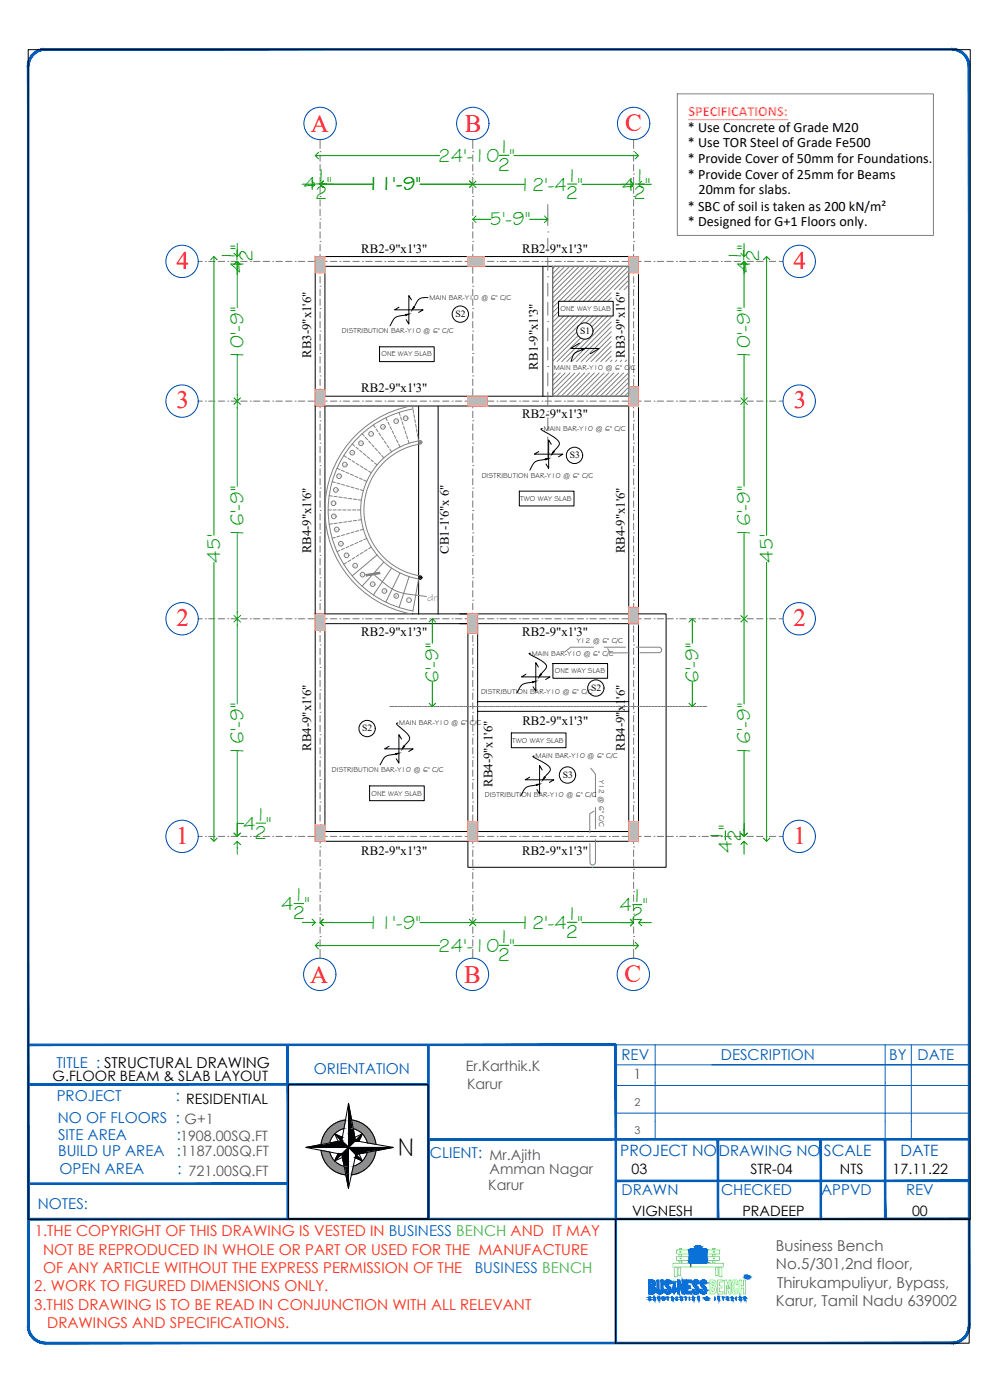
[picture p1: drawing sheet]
<svg xmlns="http://www.w3.org/2000/svg" width="297mm" height="420mm" viewBox="0 0 297 420" stroke-linecap="round" stroke-linejoin="round" font-family="sans-serif">
<defs><g id="words">
<text font-size="8.1" x="119.3" y="346.9">N</text>
<g font-size="7.5" fill="#f00">
<text x="93.3" y="39.5">A</text>
<text x="139.5" y="39.5">B</text>
<text x="187.6" y="39.4">C</text>
<text x="52.9" y="80.7">4</text>
<text x="238.1" y="80.7">4</text>
<text x="53" y="122.5">3</text>
<text x="238.2" y="122.5">3</text>
<text x="52.9" y="187.9">2</text>
<text x="238.1" y="187.9">2</text>
<text x="52.9" y="253.3">1</text>
<text x="238" y="253.3">1</text>
<text x="93.1" y="294.9">A</text>
<text x="139.3" y="294.9">B</text>
<text x="187.4" y="294.8">C</text>
</g>
<g font-size="5.8" fill="#009500">
<text x="149.4" y="46">1</text>
<text x="131.4" y="48.6">24'-10 &quot;</text>
<text x="149.3" y="51.2">2</text>
<text x="91.1" y="57.1">4 &quot;</text>
<text x="94.4" y="59.8">2</text>
<text x="94.5" y="54.5">1</text>
<text x="110.2" y="57.2">11'-9&quot;</text>
<text x="155.7" y="57.2">12'-4 &quot;</text>
<text x="169.7" y="59.8">2</text>
<text x="169.8" y="54.6">1</text>
<text x="186.6" y="57.2">4 &quot;</text>
<text x="190" y="59.8">2</text>
<text x="190" y="54.6">1</text>
<text x="146.9" y="67.7">5'-9&quot;</text>
<text x="70.4" y="78.5" transform="rotate(-90 70.4 78.5)">1</text>
<text x="73" y="81.9" transform="rotate(-90 73 81.9)">4 &quot;</text>
<text x="75.7" y="78.6" transform="rotate(-90 75.7 78.6)">2</text>
<text x="222.5" y="78.5" transform="rotate(-90 222.5 78.5)">1</text>
<text x="225.1" y="81.9" transform="rotate(-90 225.1 81.9)">4 &quot;</text>
<text x="227.8" y="78.6" transform="rotate(-90 227.8 78.6)">2</text>
<text x="73.1" y="108.2" transform="rotate(-90 73.1 108.2)">10'-9&quot;</text>
<text x="225.1" y="108.2" transform="rotate(-90 225.1 108.2)">10'-9&quot;</text>
<text x="73.1" y="161.8" transform="rotate(-90 73.1 161.8)">16'-9&quot;</text>
<text x="225.1" y="161.8" transform="rotate(-90 225.1 161.8)">16'-9&quot;</text>
<text x="66.1" y="169" transform="rotate(-90 66.1 169)">45'</text>
<text x="231.9" y="169" transform="rotate(-90 231.9 169)">45'</text>
<text x="131.6" y="205.1" transform="rotate(-90 131.6 205.1)">6'-9&quot;</text>
<text x="209.6" y="205.1" transform="rotate(-90 209.6 205.1)">6'-9&quot;</text>
<text x="73.1" y="227.1" transform="rotate(-90 73.1 227.1)">16'-9&quot;</text>
<text x="225.1" y="227.1" transform="rotate(-90 225.1 227.1)">16'-9&quot;</text>
<text x="73" y="249">4 &quot;</text>
<text x="76.3" y="251.7">2</text>
<text x="76.4" y="246.4">1</text>
<text x="217" y="252.6" transform="rotate(-90 217 252.6)">1</text>
<text x="219.6" y="256" transform="rotate(-90 219.6 256)">4 &quot;</text>
<text x="222.2" y="252.7" transform="rotate(-90 222.2 252.7)">2</text>
<text x="84.4" y="273.1">4 &quot;</text>
<text x="87.7" y="275.8">2</text>
<text x="87.8" y="270.5">1</text>
<text x="185.9" y="273.5">4 &quot;</text>
<text x="189.3" y="270.8">1</text>
<text x="110.2" y="278.8">11'-9&quot;</text>
<text x="155.7" y="278.8">12'-4 &quot;</text>
<text x="169.7" y="281.4">2</text>
<text x="169.8" y="276.2">1</text>
<text x="189.2" y="276.1">2</text>
<text x="131.4" y="285.7">24'-10 &quot;</text>
<text x="149.4" y="283.1">1</text>
<text x="149.3" y="288.3">2</text>
</g>
<g font-size="4.7" fill="#005cb8">
<text x="186.1" y="347">PROJECT NO</text>
<text x="247.2" y="346.8">SCALE</text>
<text x="270.2" y="346.9">DATE</text>
</g>
<g font-size="4.5" fill="#005cb8">
<text x="17" y="320.4">TITLE : STRUCTURAL DRAWING</text>
<text x="94.2" y="322.3">ORIENTATION</text>
<text x="186.5" y="318.2">REV</text>
<text x="216.3" y="318.2">DESCRIPTION</text>
<text x="266.8" y="318.2">BY</text>
<text x="275.3" y="318.2">DATE</text>
<text x="17" y="330.5">PROJECT</text>
<text x="52.7" y="330.5">: RESIDENTIAL</text>
<text x="17.3" y="337.1">NO OF FLOORS : G+1</text>
<text x="17.4" y="342.2">SITE AREA</text>
<text x="17.4" y="347">BUILD UP AREA</text>
<text x="53.1" y="342.2">:1908.00SQ.FT</text>
<text x="53.1" y="347">:1187.00SQ.FT</text>
<text x="129" y="347.7">CLIENT: Mr.Ajith</text>
<text x="215.7" y="346.9">DRAWING NO</text>
<text x="17.9" y="352.3">OPEN AREA</text>
<text x="53.3" y="352.3">: 721.00SQ.FT</text>
<text x="186.5" y="358.6">DRAWN</text>
<text x="216.4" y="358.7">CHECKED</text>
<text x="246.4" y="358.6">APPVD</text>
<text x="271.8" y="358.6">REV</text>
<text x="11.3" y="363">NOTES:</text>
</g>
<g font-size="4.5" fill="#fd2d12">
<text x="10.4" y="371.1">1.THE COPYRIGHT OF THIS DRAWING IS VESTED IN BUSINESS BENCH AND IT MAY</text>
<text x="12.9" y="376.6">NOT BE REPRODUCED IN WHOLE OR PART OR USED FOR THE MANUFACTURE</text>
<text x="12.9" y="382.1">OF ANY ARTICLE WITHOUT THE EXPRESS PERMISSION OF THE</text>
<text x="10.3" y="387.6">2. WORK TO FIGURED DIMENSIONS ONLY.</text>
<text x="10.3" y="393.1">3.THIS DRAWING IS TO BE READ IN CONJUNCTION WITH ALL RELEVANT</text>
<text x="14.2" y="398.6">DRAWINGS AND SPECIFICATIONS.</text>
</g>
<g font-size="4.5" fill="#545454">
<text x="232.8" y="375.4">Business Bench</text>
<text x="232.8" y="380.9">No.5/301,2nd floor,</text>
<text x="233.1" y="386.5">Thirukampuliyur, Bypass,</text>
<text x="232.8" y="392">Karur, Tamil Nadu 639002</text>
</g>
<text font-size="4.5" fill="#0070e0" x="142.4" y="382.1">BUSINESS BENCH</text>
<text font-size="4.3" fill="#f0f" x="206.6" y="34.8">SPECIFICATIONS:</text>
<g font-size="4.3">
<text x="206.4" y="39.5">* Use Concrete of Grade M20</text>
<text x="206.4" y="44.2">* Use TOR Steel of Grade Fe500</text>
<text x="206.4" y="48.9">* Provide Cover of 50mm for Foundations.</text>
<text x="206.4" y="53.6">* Provide Cover of 25mm for Beams</text>
<text x="209.6" y="58.3">20mm for slabs.</text>
<text x="206.4" y="63.2">* SBC of soil is taken as 200 kN/m²</text>
<text x="206.4" y="67.9">* Designed for G+1 Floors only.</text>
<text x="15.8" y="324.3">G.FLOOR BEAM &amp; SLAB LAYOUT</text>
<text x="189.5" y="352.3">03</text>
<text x="225.2" y="352.3">STR-04</text>
<text x="252" y="352.3">NTS</text>
<text x="267.8" y="352.3">17.11.22</text>
<text x="189.7" y="364.9">VIGNESH</text>
<text x="222.8" y="364.9">PRADEEP</text>
<text x="273.6" y="364.9">00</text>
</g>
<g font-size="4.3" fill="#545454">
<text x="139.8" y="321.5">Er.Karthik.K</text>
<text x="190.1" y="323.8">1</text>
<text x="140.1" y="326.9">Karur</text>
<text x="146.9" y="352.5">Amman Nagar</text>
<text x="146.5" y="357.3">Karur</text>
</g>
<g font-size="3.8">
<text x="108.4" y="75.9">RB2-9&quot;x1'3&quot;</text>
<text x="156.7" y="75.9">RB2-9&quot;x1'3&quot;</text>
<text x="93.4" y="107.4" transform="rotate(-90 93.4 107.4)">RB3-9&quot;x1'6&quot;</text>
<text x="187.5" y="107.4" transform="rotate(-90 187.5 107.4)">RB3-9&quot;x1'6&quot;</text>
<text x="161.4" y="110.9" transform="rotate(-90 161.4 110.9)">RB1-9&quot;x1'3&quot;</text>
<text x="108.4" y="117.7">RB2-9&quot;x1'3&quot;</text>
<text x="156.7" y="125.5">RB2-9&quot;x1'3&quot;</text>
<text x="93.4" y="166.1" transform="rotate(-90 93.4 166.1)">RB4-9&quot;x1'6&quot;</text>
<text x="134.7" y="166.2" transform="rotate(-90 134.7 166.2)">CB1-1'6&quot;x 6&quot;</text>
<text x="187.5" y="166.1" transform="rotate(-90 187.5 166.1)">RB4-9&quot;x1'6&quot;</text>
<text x="108.4" y="190.8">RB2-9&quot;x1'3&quot;</text>
<text x="156.7" y="190.8">RB2-9&quot;x1'3&quot;</text>
<text x="156.7" y="217.6">RB2-9&quot;x1'3&quot;</text>
<text x="93.4" y="225.3" transform="rotate(-90 93.4 225.3)">RB4-9&quot;x1'6&quot;</text>
<text x="187.5" y="225.3" transform="rotate(-90 187.5 225.3)">RB4-9&quot;x1'6&quot;</text>
<text x="147.7" y="236.1" transform="rotate(-90 147.7 236.1)">RB4-9&quot;x1'6&quot;</text>
<text x="108.4" y="256.6">RB2-9&quot;x1'3&quot;</text>
<text x="156.7" y="256.6">RB2-9&quot;x1'3&quot;</text>
</g>
<text font-size="3.2" fill="#808080" x="128.2" y="180.5">dn</text>
<g font-size="3.2" fill="#545454">
<text x="190.4" y="331.9">2</text>
<text x="190.4" y="340.4">3</text>
</g>
<g font-size="2.9">
<text x="136.7" y="95">S2</text>
<text x="174" y="100.1">S1</text>
<text x="170.9" y="137.4">S3</text>
<text x="177.3" y="207.3">S2</text>
<text x="108.7" y="219.4">S2</text>
<text x="168.8" y="233.4">S3</text>
</g>
<g font-size="2.2">
<text x="128.8" y="90">MAIN BAR-Y10 @ 6&quot; C/C</text>
<text x="168.2" y="93.3">ONE WAY SLAB</text>
<text x="102.6" y="100">DISTRIBUTION BAR-Y10 @ 6&quot; C/C</text>
<text x="114.5" y="107">ONE WAY SLAB</text>
<text x="166.1" y="111">MAIN BAR-Y10 @ 6&quot; C/C</text>
<text x="163.1" y="129.3">MAIN BAR-Y10 @ 6&quot; C/C</text>
<text x="144.5" y="143.3">DISTRIBUTION BAR-Y10 @ 6&quot; C/C</text>
<text x="156.1" y="150.3">TWO WAY SLAB</text>
<text x="159.6" y="196.7">MAIN BAR-Y10 @ 6&quot; C/C</text>
<text x="173.1" y="193.1">Y12 @ 6&quot; C/C</text>
<text x="166.5" y="202">ONE WAY SLAB</text>
<text x="144.3" y="208.3">DISTRIBUTION BAR-Y10 @ 6&quot; C/C</text>
<text x="119.8" y="217.7">MAIN BAR-Y10 @ 6&quot; C/C</text>
<text x="153.7" y="222.9">TWO WAY SLAB</text>
<text x="160.7" y="227.6">MAIN BAR-Y10 @ 6&quot; C/C</text>
<text x="99.6" y="231.8">DISTRIBUTION BAR-Y10 @ 6&quot; C/C</text>
<text x="111.5" y="238.7">ONE WAY SLAB</text>
<text x="145.5" y="239.2">DISTRIBUTION BAR-Y10 @ 6&quot; C/C</text>
<text x="179.8" y="234.2" transform="rotate(90 179.8 234.2)">Y12 @ 6&quot; C/C</text>
</g>
<g font-size=".9" fill="#808080">
<text x="121" y="125.8">20</text>
<text x="110.6" y="130.5">17</text>
<text x="114.1" y="128.4">18</text>
<text x="118.1" y="126.7">19</text>
<text x="105" y="136.2">15</text>
<text x="107.6" y="133.3">16</text>
<text x="101" y="143.2">13</text>
<text x="102.7" y="139.7">14</text>
<text x="100" y="147.4">12</text>
<text x="99.4" y="155.3">10</text>
<text x="99.4" y="151.3">11</text>
<text x="100.7" y="159.2">9</text>
<text x="101.9" y="163.5">8</text>
<text x="103.6" y="167">7</text>
<text x="106.2" y="170.1">6</text>
<text x="108.4" y="172.8">5</text>
<text x="111.5" y="175.6">4</text>
<text x="115" y="177.7">3</text>
<text x="122.4" y="180.4">1</text>
</g>
<text font-size=".9" x="118.5" y="179.2">2</text>
</g></defs>
<!-- layer: 0 -->
<g fill="none" stroke="#000" stroke-width=".3">
<path d="M8.5 14.9h282.6v351h-282.6zM162.9 79.9v39M165.8 79.9v39M119.7 92.2l-1.3 .8h8.5l-1.3 .8M123.5 90l-.8-1.3v8.6l-.8-1.4M173.9 103l-2.7 1.6h8.6l-2.7 1.6M188.6 102.2v16.7h-91.1v-39h91.1v22.4M94.6 121.8h94v62.4h-94M97.5 121.8v62.4M125.6 122v62.4M131.5 121.9v62.4M161.7 135.5l-1.4 .8h8.6l-1.3 .8"/>
<path d="M165.4 133.4l-.8-1.4v8.6l-.8-1.3M94.6 184.2v-107.2h97v169.6M94.6 184.2v68.3h97M123.8 184.2h-.1M138 187.2h2.4h-42.9v62.4h42.9v-62.4M188.6 187.2v59.4M191.6 187.2h-48.3v62.4h45.3M191.6 184.2h8.3v76.1h-59.5v-7.8M143.3 210.6h45.3M143.3 213.5h45.3M157.8 202.4l-1.3 .7h8.5l-1.3 .8M161.5 200.2l-.7-1.3v8.5l-.8-1.3"/>
<path d="M116.7 224l-1.3 .7h8.6l-1.4 .8M120.5 221.8l-.8-1.3v8.5l-.8-1.3M158.9 233.2l-1.3 .8h8.6l-1.3 .8M162.7 231.1l-.8-1.3v8.5l-.8-1.3M188.6 249.6h3v2.9h-3zM86.6 325.5h41.8v40.3h-41.8zM103.2 338.7a5.8 5.8 0 0 0-4.3 4.3M103.7 336.1a8.3 8.3 0 0 0-7.4 7.4M104.6 331.1l2.1 11.3 11.3 2-11.2 2.1-2.2 10.2-2-10.3-10.8-2 10.7-2.1zM104.6 331.1v25.6M105.5 336.1a8.3 8.3 0 0 1 7.3 7.3M106 338.7a5.8 5.8 0 0 1 4.2 4.3"/>
<path d="M91.8 344.4h26.2M96.3 345.2a8.3 8.3 0 0 0 7.5 7.4M98.9 345.7a5.8 5.8 0 0 0 4.4 4.3M100.4 340.3l4.2 4.1 4.1-4.1M100.4 348.4l4.2-4 4.1 4M101.5 346.2l-1.1 2.2 2.3-1M102.7 341.3l-2.3-1 1.1 2.2M106.5 341.3l2.2-1-1 2.2M107.7 346.3l1 2.1-2.1-1M110.2 345.8a5.8 5.8 0 0 1-4.2 4.2M112.8 345.3a8.3 8.3 0 0 1-7.4 7.3M184.7 365.9h106.1v37.2h-106.1z"/>
<path d="M207.3 379.2v1.1"/>
<circle cx="126.1" cy="173.3" r=".49"/>
<circle cx="126.1" cy="173.3" r=".16"/>
</g>
<!-- layer: Dim c.l -->
<g fill="none" stroke="#009500" stroke-width=".3">
<path d="M90.7 55.3h1.9M95 55.2h2.8M96.5 46.7h35.4M98 55.3h13.8M126 55.3h13.9M143.8 55.3h13.5M149.8 46.6h2.9M154.2 46.7h35.4M170.2 55.2h2.9M174.6 55.3h13.6M190.5 55.2h2.8M193.5 55.3h2"/>
<path d="M64.2 79v81.7M71.1 75.2v2.9M71.2 73.1v1.9M143.8 65.8h3.5M158.9 65.8h3.5M223.2 75.2v2.9M223.2 73.1v1.9M230 79v81.7M71.2 80.4v11.9M223.2 80.4v11.9M71.2 106.5v11.9M223.2 106.5v11.9"/>
<path d="M71.2 122.3v23.6M223.2 122.3v23.6M64.2 168.8v81.7M71.2 160.1v23.6M223.2 160.1v23.6M230 168.8v81.7M71.2 187.7v23.6M129.7 187.7v5.3M207.7 187.7v5.3M223.2 187.7v23.6M129.7 204.7v5.4M207.7 204.7v5.4"/>
<path d="M71.2 225.5v23.6M223.2 225.5v23.6M71.2 254.4v2M71.2 247.1h1.9M76.9 247h2.8M217.6 249.3v2.8M223.2 254.4v2M88.3 271.2h2.8M90.7 276.8h2M98 276.9h13.8M126 276.9h13.9M143.8 276.9h13.5"/>
<path d="M170.2 276.8h2.9M174.6 276.9h13.6M189.8 271.5h2.8M193.5 276.9h2M96.5 283.8h35.4M149.8 283.7h2.9M154.2 283.8h35.4"/>
</g>
<!-- layer: 0 -->
<g fill="none" stroke="#009500" stroke-width=".3">
<path d="M92.6 55.3h2M93.6 54.3l1 1-1 1M94.6 46.7h1.9M95.5 45.7l-.9 1 .9 1M96 55.3h2M97 54.3l-1 1 1 1M139.9 55.3h3.9M140.9 54.3l.9 1-.9 1M142.8 54.3l-1 1 1 1M188.2 55.3h1.9M189.1 54.3l1 1-1 1M189.6 46.7h2"/>
<path d="M190.6 45.7l1 1-1 1M191.6 55.3h1.9M192.5 54.3l-.9 1 .9 1M63.2 78l1-1 1 1M64.2 77v2M70.2 79.4l1-.9 1 .9M70.2 76l1 1 1-1M71.2 75v2M71.2 78.5v1.9M141.8 65.8h2M142.8 64.8l-1 1 1 1M162.4 65.8h2"/>
<path d="M163.4 64.8l1 1-1 1M222.3 79.4l.9-.9 1 .9M222.3 76l.9 1 1-1M223.2 75v2M223.2 78.5v1.9M229 78l1-1 1 1M230 77v2M70.2 119.4l1 1 1-1M71.2 118.4v3.9M222.3 119.4l.9 1 1-1M223.2 118.4v3.9M70.2 121.4l1-1 1 1"/>
<path d="M222.3 121.4l.9-1 1 1M70.2 186.7l1-1 1 1M70.2 184.7l1 1 1-1M71.2 183.7v4M128.7 186.7l1-1 1 1M129.7 185.7v2M206.7 186.7l1-1 1 1M207.7 185.7v2M222.3 184.7l.9 1 1-1M222.3 186.7l.9-1 1 1M223.2 183.7v4M128.7 211.1l1 .9 1-.9"/>
<path d="M129.7 210.1v1.9M206.7 211.1l1 .9 1-.9M207.7 210.1v1.9M63.2 251.5l1 1 1-1M64.2 250.5v2M70.2 250l1 1 1-1M70.2 253.5l1-1 1 1M71.2 249.1v1.9M71.2 252.5v1.9M222.3 250l.9 1 1-1M222.3 253.5l.9-1 1 1M223.2 249.1v1.9"/>
<path d="M223.2 252.5v1.9M229 251.5l1 1 1-1M230 250.5v2M92.7 276.8h1.9M93.7 275.9l.9 .9-.9 1M97 275.9l-1 1 1 1M97.1 275.9l-1 .9 1 1M98 276.8l-2 .1M139.9 276.9h3.9M140.9 275.9l.9 1-.9 1M142.8 275.9l-1 1 1 1M188.2 276.9h1.9"/>
<path d="M189.1 275.9l1 1-1 1M191.6 276.9h1.9M192.5 275.9l-.9 1 .9 1M94.6 283.8h1.9M95.5 282.8l-.9 1 .9 1M189.6 283.8h2M190.6 282.8l1 1-1 1"/>
</g>
<!-- layer: A-CENTRELINE -->
<g fill="none" stroke="#767676" stroke-width=".3">
<path d="M96 59h.1M96 52.2h.1M96 45.5h.1M96 41.9v2.7M96 46.5v1.9M96 49.4v1.9M96 53.2v1.9M96 56.1v1.9M96 59.9v2M141.8 59h.1M141.8 52.2h.1M141.8 45.5h.1"/>
<path d="M141.8 41.9v2.7M141.8 46.5v1.9M141.8 49.4v1.9M141.8 53.2v1.9M141.8 56.1v1.9M141.8 59.9v2M190.1 59h.1M190.1 52.2h.1M190.1 45.5h.1M190.1 41.9v2.7M190.1 46.5v1.9M190.1 49.4v1.9"/>
<path d="M190.1 53.2v1.9M190.1 56.1v1.9M190.1 59.9v2M59.5 78.5h1.2M61.6 78.5h.1M62.6 78.5h1.9M65.5 78.5h1.9M68.4 78.5h.1M69.3 78.5h2M72.2 78.5h1.9M75.1 78.5h.1M76.1 78.5h1.9"/>
<path d="M79 78.5h1.9M81.8 78.5h.1M82.8 78.5h1.9M85.7 78.5h1.9M88.6 78.5h.1M89.5 78.5h2M92.4 78.5h1.9M95.3 78.5h.1M96 79.2h.1M96 72.4h.1M96 65.7h.1M96 62.8v1.9"/>
<path d="M96 66.7v1.9M96 69.6v1.9M96 73.4v1.9M96 76.3v1.9M96.3 78.5h1.9M99.1 78.5h2M102 78.5h.1M103 78.5h1.9M105.9 78.5h1.9M108.8 78.5h.1M109.7 78.5h1.9M112.6 78.5h1.9"/>
<path d="M115.5 78.5h.1M116.4 78.5h2M119.3 78.5h2M122.2 78.5h.1M123.2 78.5h1.9M126.1 78.5h1.9M128.9 78.5h.1M129.9 78.5h1.9M132.8 78.5h1.9M135.7 78.5h.1M136.6 78.5h2M139.5 78.5h1.9"/>
<path d="M141.8 79.2h.1M141.8 72.4h.1M141.8 65.7h.1M141.8 62.8v1.9M141.8 66.7v1.9M141.8 69.6v1.9M141.8 73.4v1.9M141.8 76.3v1.9M142.4 78.5h.1M143.4 78.5h1.9M146.3 78.5h1.9M149.1 78.5h.1"/>
<path d="M150.1 78.5h1.9M153 78.5h1.9M155.9 78.5h.1M156.8 78.5h1.9M159.7 78.5h1.9M162.6 78.5h.1M163.6 78.5h1.9M164.4 69.6h.1M164.4 61.4v6.3M164.4 71.5v3.9M164.4 77.3v3.9M166.4 78.5h2"/>
<path d="M169.3 78.5h.1M170.3 78.5h1.9M173.2 78.5h1.9M176.1 78.5h.1M177 78.5h1.9M179.9 78.5h1.9M182.8 78.5h.1M183.7 78.5h2M186.6 78.5h2M189.5 78.5h.1M190.1 79.2h.1M190.1 72.4h.1"/>
<path d="M190.1 65.7h.1M190.1 62.8v1.9M190.1 66.7v1.9M190.1 69.6v1.9M190.1 73.4v1.9M190.1 76.3v1.9M190.5 78.5h1.9M193.4 78.5h1.9M196.2 78.5h.1M197.2 78.5h1.9M200.1 78.5h1.9M203 78.5h.1"/>
<path d="M203.9 78.5h2M206.8 78.5h1.9M209.7 78.5h.1M210.7 78.5h1.9M213.6 78.5h1.9M216.4 78.5h.1M217.4 78.5h1.9M220.3 78.5h1.9M223.2 78.5h.1M224.1 78.5h1.9M227 78.5h1.9M229.9 78.5h.1"/>
<path d="M230.9 78.5h1.9M233.7 78.5h1.2M96 99.4h.1M96 92.6h.1M96 85.9h.1M96 80.1v2M96 83v1.9M96 86.9v1.9M96 89.7v2M96 93.6v1.9M96 96.5v1.9M141.8 99.4h.1"/>
<path d="M141.8 92.6h.1M141.8 85.9h.1M141.8 80.1v2M141.8 83v1.9M141.8 86.9v1.9M141.8 89.7v2M141.8 93.6v1.9M141.8 96.5v1.9M164.4 96.5h.1M164.4 83.1h.1M164.4 85v3.8M164.4 90.8v3.8"/>
<path d="M164.4 98.5v3.8M190.1 99.4h.1M190.1 92.6h.1M190.1 85.9h.1M190.1 80.1v2M190.1 83v1.9M190.1 86.9v1.9M190.1 89.7v2M190.1 93.6v1.9M190.1 96.5v1.9M96 119.5h.1M96 112.8h.1"/>
<path d="M96 106.1h.1M96 100.3v1.9M96 103.2v1.9M96 107.1v1.9M96 109.9v2M96 113.8v1.9M96 116.7v1.9M141.8 119.5h.1M141.8 112.8h.1M141.8 106.1h.1M141.8 100.3v1.9M141.8 103.2v1.9"/>
<path d="M141.8 107.1v1.9M141.8 109.9v2M141.8 113.8v1.9M141.8 116.7v1.9M164.4 110h.1M164.4 104.2v3.9M164.4 111.9v3.9M164.4 117.7v3.8M190.1 119.5h.1M190.1 112.8h.1M190.1 106.1h.1M190.1 100.3v1.9"/>
<path d="M190.1 103.2v1.9M190.1 107.1v1.9M190.1 109.9v2M190.1 113.8v1.9M190.1 116.7v1.9M59.5 120.4h1.2M61.6 120.4h.1M62.6 120.4h1.9M65.5 120.4h1.9M68.4 120.4h.1M69.3 120.4h2M72.2 120.4h1.9"/>
<path d="M75.1 120.4h.1M76.1 120.4h1.9M79 120.4h1.9M81.8 120.4h.1M82.8 120.4h1.9M85.7 120.4h1.9M88.6 120.4h.1M89.5 120.4h2M92.4 120.4h1.9M95.3 120.4h.1M96 139.7h.1M96 133h.1"/>
<path d="M96 126.3h.1M96 120.5v1.9M96 123.4v1.9M96 127.2v2M96 130.1v1.9M96 134v1.9M96 136.9v1.9M96.3 120.4h1.9M99.1 120.4h2M102 120.4h.1M103 120.4h1.9M105.9 120.4h1.9"/>
<path d="M108.8 120.4h.1M109.7 120.4h1.9M112.6 120.4h1.9M115.5 120.4h.1M116.4 120.4h2M119.3 120.4h2M122.2 120.4h.1M123.2 120.4h1.9M126.1 120.4h1.9M128.9 120.4h.1M129.9 120.4h1.9M132.8 120.4h1.9"/>
<path d="M135.7 120.4h.1M136.6 120.4h2M139.5 120.4h1.9M141.8 139.7h.1M141.8 133h.1M141.8 126.3h.1M141.8 120.5v1.9M141.8 123.4v1.9M141.8 127.2v2M141.8 130.1v1.9M141.8 134v1.9M141.8 136.9v1.9"/>
<path d="M142.4 120.4h.1M143.4 120.4h1.9M146.3 120.4h1.9M149.1 120.4h.1M150.1 120.4h1.9M153 120.4h1.9M155.9 120.4h.1M156.8 120.4h1.9M159.7 120.4h1.9M162.6 120.4h.1M163.6 120.4h1.9M164.4 123.5h.1"/>
<path d="M164.4 125.4v3.8M164.4 131.1v6.3M166.4 120.4h2M169.3 120.4h.1M170.3 120.4h1.9M173.2 120.4h1.9M176.1 120.4h.1M177 120.4h1.9M179.9 120.4h1.9M182.8 120.4h.1M183.7 120.4h2M186.6 120.4h2"/>
<path d="M189.5 120.4h.1M190.1 139.7h.1M190.1 133h.1M190.1 126.3h.1M190.1 120.5v1.9M190.1 123.4v1.9M190.1 127.2v2M190.1 130.1v1.9M190.1 134v1.9M190.1 136.9v1.9M190.5 120.4h1.9M193.4 120.4h1.9"/>
<path d="M196.2 120.4h.1M197.2 120.4h1.9M200.1 120.4h1.9M203 120.4h.1M203.9 120.4h2M206.8 120.4h1.9M209.7 120.4h.1M210.7 120.4h1.9M213.6 120.4h1.9M216.4 120.4h.1M217.4 120.4h1.9M220.3 120.4h1.9"/>
<path d="M223.2 120.4h.1M224.1 120.4h1.9M227 120.4h1.9M229.9 120.4h.1M230.9 120.4h1.9M233.7 120.4h1.2M96 159.9h.1M96 153.2h.1M96 146.5h.1M96 140.7v1.9M96 143.6v1.9M96 147.4v2"/>
<path d="M96 150.3v1.9M96 154.2v1.9M96 157v2M141.8 159.9h.1M141.8 153.2h.1M141.8 146.5h.1M141.8 140.7v1.9M141.8 143.6v1.9M141.8 147.4v2M141.8 150.3v1.9M141.8 154.2v1.9M141.8 157v2"/>
<path d="M190.1 159.9h.1M190.1 153.2h.1M190.1 146.5h.1M190.1 140.7v1.9M190.1 143.6v1.9M190.1 147.4v2M190.1 150.3v1.9M190.1 154.2v1.9M190.1 157v2M96 173.4h.1M96 166.7h.1M96 160.9v1.9"/>
<path d="M96 163.8v1.9M96 167.6v1.9M96 170.5v1.9M96 174.3v2M96 177.2v2M141.8 173.4h.1M141.8 166.7h.1M141.8 160.9v1.9M141.8 163.8v1.9M141.8 167.6v1.9M141.8 170.5v1.9M141.8 174.3v2"/>
<path d="M141.8 177.2v2M190.1 173.4h.1M190.1 166.7h.1M190.1 160.9v1.9M190.1 163.8v1.9M190.1 167.6v1.9M190.1 170.5v1.9M190.1 174.3v2M190.1 177.2v2M59.5 185.7h1.2M61.6 185.7h.1M62.6 185.7h1.9"/>
<path d="M65.5 185.7h1.9M68.4 185.7h.1M69.3 185.7h2M72.2 185.7h1.9M75.1 185.7h.1M76.1 185.7h1.9M79 185.7h1.9M81.8 185.7h.1M82.8 185.7h1.9M85.7 185.7h1.9M88.6 185.7h.1M89.5 185.7h2"/>
<path d="M92.4 185.7h1.9M95.3 185.7h.1M96 193.6h.1M96 186.9h.1M96 180.1h.1M96 181.1v1.9M96 184v1.9M96 187.8v1.9M96 190.7v1.9M96 194.5v2M96 197.4v2M96.3 185.7h1.9"/>
<path d="M99.1 185.7h2M102 185.7h.1M103 185.7h1.9M105.9 185.7h1.9M108.8 185.7h.1M109.7 185.7h1.9M112.6 185.7h1.9M115.5 185.7h.1M116.4 185.7h2M119.3 185.7h2M122.2 185.7h.1M123.2 185.7h1.9"/>
<path d="M126.1 185.7h1.9M128.9 185.7h.1M129.9 185.7h1.9M132.8 185.7h1.9M135.7 185.7h.1M136.6 185.7h2M139.5 185.7h1.9M141.8 193.6h.1M141.8 186.9h.1M141.8 180.1h.1M141.8 181.1v1.9M141.8 184v1.9"/>
<path d="M141.8 187.8v1.9M141.8 190.7v1.9M141.8 194.5v2M141.8 197.4v2M142.4 185.7h.1M143.4 185.7h1.9M146.3 185.7h1.9M149.1 185.7h.1M150.1 185.7h1.9M153 185.7h1.9M155.9 185.7h.1M156.8 185.7h1.9"/>
<path d="M159.7 185.7h1.9M162.6 185.7h.1M163.6 185.7h1.9M166.4 185.7h2M169.3 185.7h.1M170.3 185.7h1.9M173.2 185.7h1.9M176.1 185.7h.1M177 185.7h1.9M179.9 185.7h1.9M182.8 185.7h.1M183.7 185.7h2"/>
<path d="M186.6 185.7h2M189.5 185.7h.1M190.1 193.6h.1M190.1 186.9h.1M190.1 180.1h.1M190.1 181.1v1.9M190.1 184v1.9M190.1 187.8v1.9M190.1 190.7v1.9M190.1 194.5v2M190.1 197.4v2M190.5 185.7h1.9"/>
<path d="M193.4 185.7h1.9M196.2 185.7h.1M197.2 185.7h1.9M200.1 185.7h1.9M203 185.7h.1M203.9 185.7h2M206.8 185.7h1.9M209.7 185.7h.1M210.7 185.7h1.9M213.6 185.7h1.9M216.4 185.7h.1M217.4 185.7h1.9"/>
<path d="M220.3 185.7h1.9M223.2 185.7h.1M224.1 185.7h1.9M227 185.7h1.9M229.9 185.7h.1M230.9 185.7h1.9M233.7 185.7h1.2M96 213.8h.1M96 207h.1M96 200.3h.1M96 201.3v1.9M96 204.2v1.9"/>
<path d="M96 208v1.9M96 210.9v1.9M96 214.7v2M96 217.6v1.9M117 212h1.1M118.4 212h.1M118.6 212h.5M119.4 212h.5M120.2 212h.1M120.4 212h.5M121.2 212h.5M122 212h.1"/>
<path d="M122.2 212h.5M123 212h.5M123.8 212h.1M124 212h.5M124.8 212h.5M125.6 212h.1M125.8 212h.5M126.6 212h.5M127.3 212h.1M127.6 212h.5M128.4 212h.5M129.1 212h.1"/>
<path d="M129.4 212h.5M130.2 212h.5M130.9 212h.1M131.2 212h.5M132 212h.5M132.7 212h.1M133 212h.5M133.8 212h.5M134.5 212h.1M134.8 212h.5M135.5 212h.6M136.3 212h.1"/>
<path d="M136.6 212h.5M137.3 212h.5M138.1 212h.1M138.4 212h.5M139.1 212h.5M139.9 212h.1M140.2 212h.5M140.9 212h.5M141.7 212h.1M141.8 213.8h.1M141.8 207h.1M141.8 200.3h.1"/>
<path d="M141.8 201.3v1.9M141.8 204.2v1.9M141.8 208v1.9M141.8 210.9v1.9M141.8 214.7v2M141.8 217.6v1.9M142 212h.5M142.7 212h.5M143.5 212h.1M143.8 212h.5M144.5 212h.5M145.3 212h.1"/>
<path d="M145.5 212h.6M146.3 212h.5M147.1 212h.1M147.3 212h.5M148.1 212h.5M148.9 212h.1M149.1 212h.5M149.9 212h.5M150.7 212h.1M150.9 212h.5M151.7 212h.5M152.5 212h.1"/>
<path d="M152.7 212h.5M153.5 212h.5M154.3 212h.1M154.5 212h.5M155.3 212h.5M156.1 212h.1M156.3 212h.5M157.1 212h.5M157.9 212h.1M158.1 212h.5M158.9 212h.5M159.6 212h.1"/>
<path d="M159.9 212h.5M160.7 212h.5M161.4 212h.1M161.7 212h.5M162.5 212h.5M163.2 212h.1M163.5 212h.5M164.3 212h.5M165 212h.1M165.3 212h.5M166.1 212h.5M166.8 212h.1"/>
<path d="M167.1 212h.5M167.9 212h.5M168.6 212h.1M168.9 212h.5M169.6 212h.6M170.4 212h.1M170.7 212h.5M171.4 212h.5M172.2 212h.1M172.5 212h.5M173.2 212h.5M174 212h.1"/>
<path d="M174.3 212h.5M175 212h.5M175.8 212h.1M176.1 212h.5M176.8 212h.5M177.6 212h.1M177.9 212h.5M178.6 212h.5M179.4 212h.1M179.6 212h.6M180.4 212h.5M181.2 212h.1"/>
<path d="M181.4 212h.5M182.2 212h.5M183 212h.1M183.2 212h.5M184 212h.5M184.8 212h.1M185 212h.5M185.8 212h.5M186.6 212h.1M186.8 212h.5M187.6 212h.5M188.4 212h.1"/>
<path d="M188.6 212h.5M189.4 212h.5M190.1 213.8h.1M190.1 207h.1M190.1 200.3h.1M190.1 201.3v1.9M190.1 204.2v1.9M190.1 208v1.9M190.1 210.9v1.9M190.1 214.7v2M190.1 217.6v1.9M190.2 212h.1"/>
<path d="M190.4 212h.5M191.2 212h.5M191.9 212h.1M192.2 212h.5M193 212h.5M193.7 212h.1M194 212h.5M194.8 212h.5M195.5 212h.1M195.8 212h.5M196.6 212h.5M197.3 212h.1"/>
<path d="M197.6 212h.5M198.4 212h.5M199.1 212h.1M199.4 212h.5M200.2 212h.5M200.9 212h.1M201.2 212h.5M202 212h.5M202.7 212h.1M203 212h.5M203.7 212h.6M204.5 212h.1"/>
<path d="M204.8 212h.5M205.5 212h.5M206.3 212h.1M206.6 212h.5M207.3 212h.5M208.1 212h.1M208.4 212h.5M209.1 212h.5M209.9 212h.1M210.2 212h.5M210.9 212h1.1M96 234h.1"/>
<path d="M96 227.2h.1M96 220.5h.1M96 221.5v1.9M96 224.4v1.9M96 228.2v1.9M96 231.1v1.9M96 234.9v2M96 237.8v1.9M141.8 234h.1M141.8 227.2h.1M141.8 220.5h.1M141.8 221.5v1.9"/>
<path d="M141.8 224.4v1.9M141.8 228.2v1.9M141.8 231.1v1.9M141.8 234.9v2M141.8 237.8v1.9M190.1 234h.1M190.1 227.2h.1M190.1 220.5h.1M190.1 221.5v1.9M190.1 224.4v1.9M190.1 228.2v1.9M190.1 231.1v1.9"/>
<path d="M190.1 234.9v2M190.1 237.8v1.9M59.5 251h1.2M61.6 251h.1M62.6 251h1.9M65.5 251h1.9M68.4 251h.1M69.3 251h2M72.2 251h1.9M75.1 251h.1M76.1 251h1.9M79 251h1.9"/>
<path d="M81.8 251h.1M82.8 251h1.9M85.7 251h1.9M88.6 251h.1M89.5 251h2M92.4 251h1.9M95.3 251h.1M96 254.2h.1M96 247.4h.1M96 240.7h.1M96 241.7v1.9M96 244.5v2"/>
<path d="M96 248.4v1.9M96 251.3v1.9M96 255.1v1.9M96 258v1.9M96.3 251h1.9M99.1 251h2M102 251h.1M103 251h1.9M105.9 251h1.9M108.8 251h.1M109.7 251h1.9M112.6 251h1.9"/>
<path d="M115.5 251h.1M116.4 251h2M119.3 251h2M122.2 251h.1M123.2 251h1.9M126.1 251h1.9M128.9 251h.1M129.9 251h1.9M132.8 251h1.9M135.7 251h.1M136.6 251h2M139.5 251h1.9"/>
<path d="M141.8 254.2h.1M141.8 247.4h.1M141.8 240.7h.1M141.8 241.7v1.9M141.8 244.5v2M141.8 248.4v1.9M141.8 251.3v1.9M141.8 255.1v1.9M141.8 258v1.9M142.4 251h.1M143.4 251h1.9M146.3 251h1.9"/>
<path d="M149.1 251h.1M150.1 251h1.9M153 251h1.9M155.9 251h.1M156.8 251h1.9M159.7 251h1.9M162.6 251h.1M163.6 251h1.9M166.4 251h2M169.3 251h.1M170.3 251h1.9M173.2 251h1.9"/>
<path d="M176.1 251h.1M177 251h1.9M179.9 251h1.9M182.8 251h.1M183.7 251h2M186.6 251h2M189.5 251h.1M190.1 254.2h.1M190.1 247.4h.1M190.1 240.7h.1M190.1 241.7v1.9M190.1 244.5v2"/>
<path d="M190.1 248.4v1.9M190.1 251.3v1.9M190.1 255.1v1.9M190.1 258v1.9M190.5 251h1.9M193.4 251h1.9M196.2 251h.1M197.2 251h1.9M200.1 251h1.9M203 251h.1M203.9 251h2M206.8 251h1.9"/>
<path d="M209.7 251h.1M210.7 251h1.9M213.6 251h1.9M216.4 251h.1M217.4 251h1.9M220.3 251h1.9M223.2 251h.1M224.1 251h1.9M227 251h1.9M229.9 251h.1M230.9 251h1.9M233.7 251h1.2"/>
<path d="M96 274.4h.1M96 267.6h.1M96 260.9h.1M96 261.9v1.9M96 264.7v2M96 268.6v1.9M96 271.5v1.9M96 275.3v1.9M96 278.2v1.9M141.8 274.4h.1M141.8 267.6h.1M141.8 260.9h.1"/>
<path d="M141.8 261.9v1.9M141.8 264.7v2M141.8 268.6v1.9M141.8 271.5v1.9M141.8 275.3v1.9M141.8 278.2v1.9M190.1 274.4h.1M190.1 267.6h.1M190.1 260.9h.1M190.1 261.9v1.9M190.1 264.7v2M190.1 268.6v1.9"/>
<path d="M190.1 271.5v1.9M190.1 275.3v1.9M190.1 278.2v1.9M96 281.1h.1M96 282v2M96 284.9v2.7M141.8 281.1h.1M141.8 282v2M141.8 284.9v2.7M190.1 281.1h.1M190.1 282v2M190.1 284.9v2.7"/>
</g>
<!-- layer: THIN -->
<g fill="none" stroke="#002eb8" stroke-width=".3">
<circle cx="96" cy="37" r="4.9"/>
<circle cx="141.9" cy="37" r="4.9"/>
<circle cx="190.1" cy="37" r="4.9"/>
<circle cx="54.6" cy="78.4" r="4.9"/>
<circle cx="239.8" cy="78.4" r="4.9"/>
<circle cx="54.6" cy="120.4" r="4.9"/>
<circle cx="239.8" cy="120.4" r="4.9"/>
<circle cx="54.6" cy="185.7" r="4.9"/>
<circle cx="239.8" cy="185.7" r="4.9"/>
<circle cx="54.6" cy="251" r="4.9"/>
<circle cx="239.8" cy="251" r="4.9"/>
<circle cx="95.9" cy="292.4" r="4.9"/>
<circle cx="141.8" cy="292.4" r="4.9"/>
<circle cx="190" cy="292.4" r="4.9"/>
</g>
<!-- layer: 0 -->
<g fill="none" stroke="#808080" stroke-width=".3">
<path d="M203.2 28.2h76.9v42.5h-76.9zM165.8 79.9h22.8v39h-22.8zM166.5 79.9l-.7 .8M168 79.9l-2.2 2.2M169.5 79.9l-3.7 3.7M170.9 79.9l-5.1 5.1M172.4 79.9l-6.6 6.6M173.8 79.9l-8 8M175.3 79.9l-9.5 9.5M176.8 79.9l-11 11M178.2 79.9l-10.5 10.5M179.7 79.9l-10.5 10.5"/>
<path d="M181.1 79.9l-10.5 10.5M182.6 79.9l-10.5 10.5M184.1 79.9l-10.5 10.5M185.5 79.9l-10.5 10.5M187 79.9l-10.5 10.5M188.4 79.9l-10.5 10.5M167.6 90.6l-1.8 1.7M167.6 92l-1.8 1.8M167.6 93.5l-1.8 1.8M167.7 94.8l-1.9 1.9M169.1 94.8l-3.3 3.4M170.6 94.8l-4.8 4.8"/>
<path d="M172.1 94.8l-6.3 6.3M173 99.7l-7.2 7.2M173.5 94.8l-7.7 7.7M173.5 97.7l-7.7 7.8M175 94.8l-9.2 9.2M176.4 94.8l-2.2 2.2M177.9 94.8l-2.1 2.1M179.3 94.8l-2.2 2.2M180.8 94.8l-3.2 3.3M182.3 94.8l-4.4 4.4M183.4 87.9l-2.5 2.5M183.4 89.4l-1.1 1"/>
<path d="M183.4 95.2l-5.8 5.8M183.4 96.6l-11.9 11.9M183.4 98.1l-10.4 10.4M183.4 99.6l-9 8.9M188.6 81.2l-9.2 9.2M188.6 82.6l-4.2 4.3M188.6 84.1l-2.8 2.8M188.6 85.5l-1.3 1.4M166.6 111.9l-.8 .9M168.1 111.9l-2.3 2.3M169.6 111.9l-3.8 3.8M171 111.9l-5.2 5.2"/>
<path d="M172.5 111.9l-6.7 6.7M173.5 100.7l-7.7 7.7M173.9 111.9l-6.9 7M174.2 101.5l-7.1 7M175.3 101.8l-6.7 6.7M175.4 111.9l-7 7M176.9 111.9l-7 7M177.4 101.2l-7.4 7.3M178.3 111.9l-7 7M179.8 111.9l-7 7M181.2 111.9l-7 7M182.7 111.9l-7 7"/>
<path d="M183.4 101l-7.5 7.5M183.4 102.5l-6.1 6M183.4 103.9l-4.6 4.6M183.4 105.4l-3.2 3.1M183.4 106.9l-1.7 1.6M183.7 108l-.5 .5M184.2 111.9l-7 7M185.1 108l-.5 .5M185.6 111.9l-7 7M186.6 108l-.5 .5M187.1 111.9l-7 7M188 108l-.5 .5"/>
<path d="M188.5 111.9l-7 7M188.6 113.3l-5.6 5.6M188.6 114.7l-4.1 4.2M188.6 116.2l-2.7 2.7M188.6 117.7l-1.2 1.2M103.1 136.7l.9 .5M104.4 137.5l.8 .5M105.6 138.3l.8 .5M105.7 133.3l.7 .6M106.8 134.2l.7 .6M106.9 139.1l.8 .5M107.9 135.1l.8 .7"/>
<path d="M108.1 139.8l.8 .5M108.6 130.2l.7 .7M109 136.1l.8 .6M109.6 131.3l.7 .7M110.2 137l.7 .6M110.6 132.3l.7 .8M111.3 138l.7 .6M111.6 133.4l.6 .8M112 127.5l.6 .8M112.4 138.9l.7 .6M112.6 134.5l.6 .7M112.9 128.7l.5 .8"/>
<path d="M113.5 135.6l.7 .7M113.7 129.9l.5 .9M114.5 131.2l.5 .8M114.5 136.7l.7 .7M115.3 132.4l.6 .8M115.7 125.4l.5 .8M116.1 133.6l.6 .8M116.4 126.7l.4 .9M116.9 134.8l.6 .8M117 128l.5 .9M117.7 129.3l.4 .9M118.3 130.6l.4 .9"/>
<path d="M119 132l.4 .8M119.6 133.3l.4 .8M119.7 123.8l.3 .9M120.2 125.1l.3 1M120.6 126.5l.3 1M121.1 127.9l.3 1M121.5 129.3l.3 1M122 130.7l.3 1M122.4 132.1l.3 .9M123.3 121.8a31.8 31.8 0 0 0-25.8 31.2 31.8 31.8 0 0 0 25.8 31.2M123.7 121.8l.2 .7M123.9 122.7a30.8 30.8 0 0 0-25.4 30.3 30.8 30.8 0 0 0 25.4 30.4"/>
<path d="M124 123l.1 1M124.2 124.4l.2 1M124.5 125.9l.1 .9M124.7 127.3l.2 1M125 128.8l.1 .9M125.2 130.2l.2 1M125.5 131.7l.1 .6M126.1 132.2a21 21 0 0 0-17.9 20.8 21 21 0 0 0 17.9 20.8M126.3 133.2a20.1 20.1 0 0 0-17.1 19.8 20.1 20.1 0 0 0 17.1 19.9M98.5 153h.9M98.8 148.8l.9 .1M99.7 144.6l.9 .2"/>
<path d="M99.7 157.2l-.9 .1M99.9 153h1M100.2 149l1 .1M101.1 145l.9 .2M101.1 140.5l.9 .4M101.2 157l-1 .1M101.4 153h1M101.7 149.2l.9 .1M102.5 141.1l.8 .4M102.5 145.4l.9 .2M102.6 156.8l-.9 .1M102.8 153h1"/>
<path d="M103.1 149.4l1 .1M103.8 141.7l.9 .4M103.9 145.8l.9 .2M104.1 156.6l-1 .1M104.3 153h1M104.6 149.6l.9 .1M105.1 142.3l.9 .4M105.3 146.2l.9 .2M105.5 156.4l-.9 .1M105.8 153h1M106 149.8l1 .1M106.2 159.6l-.9 .3"/>
<path d="M106.5 142.9l.9 .4M106.7 146.6l.9 .2M107 156.2l-1 .1M107.3 153h.9M107.5 150l.9 .1M107.6 159.2l-.9 .3M107.8 143.5l.9 .4M108.1 147l.9 .2M108.4 156l-.9 .1M109 158.8l-.9 .3M109.1 144.1l.9 .4M109.3 140.6l.9 .5"/>
<path d="M110.6 141.4l.8 .5M100.6 161.3l-.9 .2M102 160.9l-.9 .2M102 165.2l-.9 .4M103.3 164.6l-.8 .4M103.4 160.5l-.9 .2M104 168.8l-.9 .6M104.7 164l-.9 .4M104.8 160.1l-.9 .2M105.2 168.1l-.8 .5M106 163.4l-.9 .4M106.4 167.3l-.8 .5"/>
<path d="M107.4 162.8l-.9 .4M107.7 166.5l-.8 .5M108.7 162.2l-.9 .4M108.9 165.7l-.8 .6M110 161.6l-.9 .4M110.2 165l-.9 .5M111.4 164.2l-.8 .5M111.9 172.3l1.8 1.4a15 15 0 0 0 9.8 4.8l4.5 .5M113.1 166.6l-7.4 6.2M115.2 168.7l-6.6 7.2M117.5 170.5l-5.5 8.1M120 171.9l-4.3 8.8"/>
<path d="M122.7 173l-3 9.3M125.8 172.8l-1.9 10.7"/>
<circle cx="103.5" cy="139.4" r=".7"/>
<circle cx="105.7" cy="135.9" r=".7"/>
<circle cx="108.3" cy="133" r=".7"/>
<circle cx="111.3" cy="130.2" r=".7"/>
<circle cx="114.9" cy="128.1" r=".7"/>
<circle cx="118.9" cy="126.4" r=".7"/>
<circle cx="121.7" cy="125.5" r=".7"/>
<circle cx="126.1" cy="132.7" r=".49"/>
<circle cx="126.1" cy="132.7" r=".16"/>
<circle cx="100.1" cy="151" r=".7"/>
<circle cx="100.1" cy="155" r=".7"/>
<circle cx="100.8" cy="147" r=".7"/>
<circle cx="101" cy="158.9" r=".7"/>
<circle cx="101.7" cy="142.9" r=".7"/>
<circle cx="102.3" cy="163.2" r=".7"/>
<circle cx="104" cy="166.7" r=".7"/>
<circle cx="106.6" cy="169.8" r=".7"/>
<circle cx="108.8" cy="172.5" r=".7"/>
<circle cx="111.8" cy="175.3" r=".7"/>
<circle cx="115.3" cy="177.4" r=".7"/>
<circle cx="118.9" cy="178.9" r=".7"/>
<circle cx="122.7" cy="180.1" r=".7"/>
</g>
<!-- layer: 1.col-hatch -->
<g fill="#bababa" stroke="#bababa" stroke-width=".3">
<path d="M94.6 247.6l2.9 4.9v-4.9zM94.6 247.6l2.9 4.9h-2.9z"/>
<path d="M94.6 184.2l2.9 4.9v-4.9zM94.6 184.2l2.9 4.9h-2.9z"/>
<path d="M94.6 117l2.9 4.8v-4.8zM94.6 117l2.9 4.8h-2.9z"/>
<path d="M94.6 77l2.9 4.9v-4.9zM94.6 77l2.9 4.9h-2.9z"/>
<path d="M188.6 77l3 4.9v-4.9zM188.6 77l3 4.9h-3z"/>
<path d="M188.6 116l3 5.8v-5.8zM188.6 116l3 5.8h-3z"/>
<path d="M188.6 182.3l3 4.9v-4.9zM188.6 182.3l3 4.9h-3z"/>
<path d="M140.4 184.2l2.9 5.9v-5.9zM140.4 184.2l2.9 5.9h-2.9z"/>
<path d="M140.4 246.6l2.9 5.9v-5.9zM140.4 246.6l2.9 5.9h-2.9z"/>
<path d="M140.4 77l4.9 2.9v-2.9zM140.4 77l4.9 2.9h-4.9z"/>
<path d="M140.4 118.9l5.8 2.9v-2.9zM140.4 118.9l5.8 2.9h-5.8z"/>
<path d="M188.6 246.6l3 5.9v-5.9zM188.6 246.6l3 5.9h-3z"/>
</g>
<!-- layer: 1.column -->
<path d="M94.6 77h2.9v4.9h-2.9zM140.4 77h4.9v2.9h-4.9zM188.6 77h3v4.9h-3zM94.6 117h2.9v4.8h-2.9zM140.4 118.9h5.8v2.9h-5.8zM188.6 116h3v5.8h-3zM94.6 184.2h2.9v4.9h-2.9zM140.4 184.2h2.9v5.9h-2.9zM188.6 182.3h3v4.9h-3zM94.6 247.6h2.9v4.9h-2.9zM140.4 246.6h2.9v5.9h-2.9zM188.6 246.6h3v5.9h-3z" fill="none" stroke="#f8d731" stroke-width=".3"/>
<!-- layer: mtext -->
<g fill="none" stroke="#000" stroke-width=".3">
<circle cx="138.1" cy="94.3" r="2.45"/>
<circle cx="175.5" cy="99.3" r="2.45"/>
<circle cx="172.4" cy="136.7" r="2.45"/>
<circle cx="110.1" cy="218.6" r="2.45"/>
<circle cx="178.8" cy="206.5" r="2.45"/>
<circle cx="170.3" cy="232.6" r="2.45"/>
</g>
<!-- layer: 1.TIE BEAM -->
<path d="M121.7 94.4l1-.1-.9 .4zM124.1 92.1l.3 .2-.7 .7zM174.6 104.8l.9-.2-.8 .5zM163.6 137.7l1-.1-.9 .4zM166 135.4l.3 .2-.7 .7zM159.8 204.5h1l-.9 .4zM162.2 202.2l.2 .2-.6 .7zM118.7 226.1h1l-.9 .4zM121.1 223.8l.3 .2-.7 .7zM160.9 235.4l1-.1-.9 .4zM163.3 233.1l.3 .2-.7 .7z" fill="#000" stroke="#000" stroke-width=".3"/>
<g fill="none" stroke="#000" stroke-width=".3">
<path d="M121.7 94.5l-.4 .1a3.7 3.7 0 0 0-4.1 2.8l-.2 .4M128.4 89.3a3.1 3.1 0 0 0-3.8 2.2l-.4 .7M167.6 90.4h16.4v4.4h-16.4zM113.9 104.1h16.4v4.4h-16.4zM174.6 105a3.6 3.6 0 0 0-3.3 3.5M162.7 128.6l-.4 .2 4.5 2.8a1.61 1.61 0 0 1 1 1.4 1.61 1.61 0 0 1-.8 1.5l-.8 1M163.7 137.8l-.4 .1a3.7 3.7 0 0 0-4.1 2.9l-.2 .3M155.8 147.4h16.4v4.4h-16.4zM159.1 196l-.3 .2 3.9 2.3a1.54 1.54 0 0 1 1.1 2.1l-1.5 1.7M165.9 199.1h16.4v4.5h-16.4zM119.4 217l-.4 .1 .1 .4 3 2.6a1.72 1.72 0 0 1-.1 3l-.8 .8M153.4 220h16.4v4.4h-16.4z"/>
<path d="M159.8 204.7l-.4 .1a3.7 3.7 0 0 0-4.1 2.8l-.2 .3M110.9 235.9h16.4v4.4h-16.4zM118.7 226.3l-3 .7-.7 .8-1 1.7M160.3 226.9l-.4 .2 4.3 2.5a1.46 1.46 0 0 1 .9 1.3 1.46 1.46 0 0 1-.8 1.4l-.9 .9M161 235.6l-.4 .1a3.7 3.7 0 0 0-4.2 2.8l-.2 .3"/>
</g>
<!-- layer: COLUMN-BAS -->
<path d="M109.9 172.8l4.1-.6-.1-.4zM109.8 172.4l4.1-.6-4 1z" fill="#808080" stroke="#808080" stroke-width=".3"/>
<!-- layer: $0$$0$REF-TITLE -->
<path d="M177.8 260.3h.1" fill="none" stroke="#0ff" stroke-width=".3"/>
<path d="M178.1 194.2h-6.8l-1.9 1.4M181.3 194.2h6.4M182.3 194.7l.8 1.3 5.7-.1M190.9 194.2h6.8a.82 .82 0 0 1 .8 .8 .82 .82 0 0 1-.8 .9h-5.7M177.2 230.5l1.5 1.9v6.8M178.2 243.4l-1.3 .8 .1 5.7M178.7 252v6.8a.82 .82 0 0 1-.9 .8 .82 .82 0 0 1-.8-.8v-5.7M178.7 242.4v6.4" fill="none" stroke="#808080" stroke-width=".3"/>
<!-- layer: mtext -->
<path d="M206.6 35.9h29.8" fill="none" stroke="#f0f" stroke-width=".3"/>
<!-- layer: 0 -->
<g fill="#000" stroke="#000" stroke-width=".3">
<path d="M104.6 331.1l1.7 9.2h-1.7zM100.4 340.3l2.3 1h-1.2zM100.9 347.4h.5l-1 1zM101.5 346.2l.5 .1zM101.5 341.3l1 1zM101.5 341.3h1.2l-.2 1zM102.5 346.3h2.1v2.1zM104.6 342.3h2.1l-.3 .2zM102.6 346.2l2-1.8v1.8zM104.6 344.4h13.4l-10.9 2zM106.6 347.4h1.1l1 1zM106.7 342.3h1.1z"/>
<path d="M106.8 346.5l.9 .9h-1.1zM107.7 341.3l1-1-.5 1z"/>
<path d="M101.4 346.3l1 .1zM101.4 346.3l1 .1z"/>
<path d="M101.4 346.4v1l1-1zM101.4 346.4v1h-.5z"/>
<path d="M102.4 342.4l2.2 2zM91.8 344.4l10.6-2 2.2 2z"/>
<path d="M102.5 346.3l.5 2.1h1.6zM103 348.4h1.6v8.3z"/>
<path d="M104.6 342.3v.2h1.8zM104.6 342.5h1.8l-1.8 1.9z"/>
<path d="M102.6 346.2l2 .1zM102.5 346.3h2.1z"/>
<path d="M104.6 344.4l2.1 2h.4zM106.7 346.4h.4z"/>
<path d="M104.6 340.3l2.1 2-.4-2zM104.6 340.3l2.1 2h-2.1z"/>
<path d="M106.7 342.3l1 .1zM106.7 342.4h1v.1z"/>
<path d="M107.7 341.3l.1 1 .4-1zM106.7 342.3l1-1 .1 1z"/>
</g>
<g fill="#8d8e91" stroke="#8d8e91" stroke-width=".3">
<path d="M105.5 336.1l.5 .1z"/>
<path d="M103.1 336.2h.6z"/>
<path d="M110.2 343h2.5z"/>
<path d="M96.4 343h2.5l-2.2 .4z"/>
<path d="M96.3 345.2l.6 .1z"/>
<path d="M110.7 345.7l2.1-.4-.1 .4z"/>
<path d="M105.5 352.5h.5z"/>
<path d="M103.2 352.5l.6 .1z"/>
<path d="M105.5 336.2h.6zM105.5 336.2h.6z"/>
<path d="M103.1 336.2h.6zM102.5 336.3h1.1z"/>
<path d="M105.5 336.2l1.2 .1zM105.5 336.2l1.2 .1z"/>
<path d="M102.5 336.3l1.1 .2v-.2zM101.9 336.5l.6-.2 1.1 .2z"/>
<path d="M105.5 336.3l1.7 .2zM105.5 336.3l1.7 .2h-1.6z"/>
<path d="M101.9 336.5l1.7 .2v-.2zM101.4 336.7l.5-.2 1.7 .2z"/>
<path d="M105.6 336.5l2.2 .2-.6-.2zM105.6 336.5l2.2 .2h-2.2z"/>
<path d="M101.4 336.7l2.1 .3 .1-.3zM100.8 337l.6-.3 2.1 .3z"/>
<path d="M105.6 336.7l2.7 .3-.5-.3zM105.6 336.7l2.7 .3h-2.6z"/>
<path d="M100.8 337l2.7 .2v-.2zM100.3 337.2l.5-.2 2.7 .2z"/>
<path d="M105.7 337l3.1 .2-.5-.2zM105.7 337l3.1 .2h-3.1z"/>
<path d="M100.3 337.2l3.1 .4 .1-.4zM99.8 337.6l.5-.4 3.1 .4z"/>
<path d="M105.7 337.2l3.6 .4-.5-.4zM105.7 337.2l3.6 .4h-3.5z"/>
<path d="M105.8 337.6l4 .3-.5-.3zM105.8 337.6l4 .3h-4z"/>
<path d="M99.8 337.6l3.5 .3 .1-.3zM99.4 337.9l.4-.3 3.5 .3z"/>
<path d="M105.8 337.9l4.4 .4-.4-.4zM105.8 337.9l4.4 .4h-4.3z"/>
<path d="M99.4 337.9l3.9 .4v-.4zM98.9 338.3l.5-.4 3.9 .4z"/>
<path d="M98.9 338.3l4.3 .4 .1-.4zM98.9 338.3l4.3 .4h-4.7z"/>
<path d="M105.9 338.3l4.7 .4-.4-.4zM105.9 338.3l4.7 .4h-4.6z"/>
<path d="M106 338.7h4.6zM106 338.7h4.6z"/>
<path d="M98.5 338.7h4.7zM98.5 338.7h4.5z"/>
<path d="M98.5 338.7h4.5zM98.5 338.7l4.2 .1z"/>
<path d="M106.1 338.7l4.6 .1zM106.1 338.7l4.6 .1z"/>
<path d="M98.4 338.8l3.9 .2 .4-.2zM98.4 338.8l3.9 .2h-4z"/>
<path d="M106.5 338.8l4.4 .2-.2-.2zM106.5 338.8l4.4 .2h-4z"/>
<path d="M106.9 339l4.1 .2zM106.9 339l4.1 .2z"/>
<path d="M98.3 339l3.6 .2 .4-.2zM98.3 339l3.6 .2h-3.8z"/>
<path d="M98.1 339.2h3.8zM98.1 339.2h3.7z"/>
<path d="M107.2 339.2h3.9zM107.2 339.2h3.9z"/>
<path d="M98.1 339.2l3.3 .3 .4-.3zM98.1 339.2l3.3 .3h-3.5z"/>
<path d="M107.3 339.2l4 .3-.2-.3zM107.3 339.2l4 .3h-3.5z"/>
<path d="M107.8 339.5l3.6 .1-.1-.1zM107.8 339.5l3.6 .1z"/>
<path d="M97.9 339.5l3.2 .2 .3-.2zM97.9 339.5l3.2 .2h-3.4z"/>
<path d="M97.7 339.7h3.4zM97.7 339.7l3.3 .1z"/>
<path d="M108 339.6l3.5 .2zM108 339.6l3.5 .2z"/>
<path d="M97.7 339.8l2.9 .3 .4-.3zM97.7 339.8l2.9 .3h-3.1z"/>
<path d="M108.2 339.8l3.5 .3-.2-.3zM108.2 339.8l3.5 .3h-3.2z"/>
<path d="M108.5 340.1h3.2zM108.5 340.1h3.2z"/>
<path d="M97.5 340.1h3.1zM97.5 340.1l3 .1z"/>
<path d="M97.4 340.2l2.9 .2 .2-.2zM97.4 340.2l2.9 .2h-3z"/>
<path d="M108.6 340.1l3.2 .3-.1-.3zM108.6 340.1l3.2 .3h-2.9z"/>
<path d="M108.9 340.4l3.1 .2-.2-.2zM108.9 340.4l3.1 .2h-2.9z"/>
<path d="M97.3 340.4l2.7 .3 .3-.3zM97.3 340.4l2.7 .3h-2.8z"/>
<path d="M97.2 340.7h2.8zM97.2 340.7l2.7 .1z"/>
<path d="M109.1 340.6l2.9 .2v-.2zM109.1 340.6l2.9 .2h-2.8z"/>
<path d="M109.2 340.8l3 .4-.2-.4zM109.2 340.8l3 .4h-2.7z"/>
<path d="M109.5 341.2h2.7zM109.5 341.2h2.7z"/>
<path d="M97.1 340.8l2.6 .4 .2-.4zM97.1 340.8l2.6 .4h-2.8z"/>
<path d="M96.9 341.2h2.8zM96.9 341.2h2.8z"/>
<path d="M109.5 341.2l2.9 .4-.2-.4zM109.5 341.2l2.9 .4h-2.7z"/>
<path d="M96.9 341.2l2.5 .4 .3-.4zM96.9 341.2l2.5 .4h-2.6z"/>
<path d="M109.7 341.6l2.7 .1zM109.7 341.6l2.7 .1z"/>
<path d="M96.8 341.6h2.6zM96.8 341.6l2.5 .2z"/>
<path d="M109.8 341.7l2.7 .4-.1-.4zM109.8 341.7l2.7 .4h-2.6z"/>
<path d="M96.7 341.8l2.5 .3 .1-.3zM96.7 341.8l2.5 .3h-2.6z"/>
<path d="M109.9 342.1l2.7 .2-.1-.2zM109.9 342.1l2.7 .2h-2.6z"/>
<path d="M96.6 342.1l2.5 .2 .1-.2zM96.6 342.1l2.5 .2h-2.6z"/>
<path d="M110 342.3l2.6 .2v-.2zM110 342.3l2.6 .2h-2.5z"/>
<path d="M96.5 342.3l2.5 .3 .1-.3zM96.5 342.3l2.5 .3h-2.5z"/>
<path d="M110.1 342.5l2.6 .4-.1-.4zM110.1 342.5l2.6 .4h-2.5z"/>
<path d="M96.5 342.6l2.4 .3 .1-.3zM96.5 342.6l2.4 .3h-2.5z"/>
<path d="M110.2 342.9l2.5 .1zM110.2 342.9l2.5 .1z"/>
<path d="M110.2 343h2.5zM110.4 343h2.3l.1 .4z"/>
<path d="M96.4 342.9h2.5zM96.4 342.9l2.5 .1z"/>
<path d="M96.4 343l-.1 .4h.4zM96.3 343.4h.4z"/>
<path d="M96.4 345.3l2.5 .4zM96.4 345.3l2.5 .4h-2.5z"/>
<path d="M96.4 345.7l2.5 .1zM96.4 345.7l2.5 .1z"/>
<path d="M110.7 345.7h2zM110.2 345.8h2.5z"/>
<path d="M110.2 345.8h2.5zM110.2 345.8l2.5 .1z"/>
<path d="M96.4 345.8l2.6 .4-.1-.4zM96.4 345.8l2.6 .4h-2.5z"/>
<path d="M110.2 345.9l2.4 .4 .1-.4zM110.2 345.9l2.4 .4h-2.5z"/>
<path d="M96.5 346.2l2.6 .2-.1-.2zM96.5 346.2l2.6 .2h-2.6z"/>
<path d="M110.1 346.3l2.5 .2v-.2zM110.1 346.3l2.5 .2h-2.6z"/>
<path d="M96.5 346.4l2.7 .2-.1-.2zM96.5 346.4l2.7 .2h-2.6z"/>
<path d="M110 346.5l2.5 .2 .1-.2zM110 346.5l2.5 .2h-2.6z"/>
<path d="M96.6 346.6l2.7 .3-.1-.3zM96.6 346.6l2.7 .3h-2.6z"/>
<path d="M96.7 346.9l2.7 .1zM96.7 346.9l2.7 .1z"/>
<path d="M109.9 346.7l2.5 .3 .1-.3zM109.9 346.7l2.5 .3h-2.7z"/>
<path d="M109.7 347h2.7zM109.7 347l2.7 .2z"/>
<path d="M96.7 347l2.9 .4-.2-.4zM96.7 347l2.9 .4h-2.7zM96.9 347.4h2.7zM96.9 347.4h2.7z"/>
<path d="M109.7 347.2l2.5 .4 .2-.4zM109.7 347.2l2.5 .4h-2.8z"/>
<path d="M109.4 347.6h2.8zM109.4 347.6h2.8z"/>
<path d="M96.9 347.4l3 .4-.3-.4zM96.9 347.4l3 .4h-2.9z"/>
<path d="M97 347.8l3 .1zM97 347.8l3 .1z"/>
<path d="M109.4 347.6l2.6 .4 .2-.4zM109.4 347.6l2.6 .4h-2.8z"/>
<path d="M109.2 348l2.7 .1 .1-.1zM109.2 348l2.7 .1h-2.9z"/>
<path d="M97.1 347.9l3.1 .3-.2-.3zM97.1 347.9l3.1 .3h-3z"/>
<path d="M109 348.1l2.8 .2 .1-.2zM109 348.1l2.8 .2h-3z"/>
<path d="M97.2 348.2l3.2 .2-.2-.2zM97.2 348.2l3.2 .2h-3z"/>
<path d="M97.4 348.4l3.1 .1zM97.4 348.4l3.1 .1z"/>
<path d="M108.8 348.3l2.8 .3 .2-.3zM108.8 348.3l2.8 .3h-3.1z"/>
<path d="M108.5 348.6h3.1zM108.5 348.6l3.1 .1z"/>
<path d="M97.4 348.5l3.4 .3-.3-.3zM97.4 348.5l3.4 .3h-3.2z"/>
<path d="M97.6 348.8l3.4 .1zM97.6 348.8l3.4 .1z"/>
<path d="M108.5 348.7l2.9 .3 .2-.3zM108.1 349l.4-.3 2.9 .3z"/>
<path d="M97.7 348.9l3.5 .2-.2-.2zM97.7 348.9l3.5 .2h-3.4z"/>
<path d="M108.1 349l3.2 .1 .1-.1zM107.9 349.1l.2-.1 3.2 .1z"/>
<path d="M107.9 349.1h3.4zM107.7 349.2h3.5z"/>
<path d="M97.8 349.1l3.8 .3-.4-.3zM97.8 349.1l3.8 .3h-3.6z"/>
<path d="M98 349.4h3.6zM98 349.4h3.6z"/>
<path d="M107.7 349.2l3.4 .3 .1-.3zM107.3 349.5l.4-.3 3.4 .3z"/>
<path d="M98 349.4l4 .2-.4-.2zM98 349.4l4 .2h-3.9z"/>
<path d="M107.3 349.5h3.8zM107.1 349.6h3.9z"/>
<path d="M107.1 349.6h3.9zM106.9 349.7h4z"/>
<path d="M98.1 349.6l4.3 .2-.4-.2zM98.1 349.6l4.3 .2h-4.1z"/>
<path d="M98.3 349.8h4.3zM98.3 349.8h4.3z"/>
<path d="M106.9 349.7l3.8 .2 .2-.2zM106.5 349.9l.4-.2 3.8 .2z"/>
<path d="M98.4 349.8l4.4 .1zM98.4 349.8l4.4 .1z"/>
<path d="M106.5 349.9h4.2zM106 350h4.6z"/>
<path d="M106 350h4.6zM106 350h4.6z"/>
<path d="M98.4 349.9l4.9 .1zM98.4 349.9l4.9 .1z"/>
<path d="M98.6 350l4.7 .2v-.2zM98.6 350l4.7 .2h-4.6z"/>
<path d="M106 350l4.2 .4 .4-.4zM106 350l4.2 .4h-4.3z"/>
<path d="M98.7 350.2l4.7 .4-.1-.4zM98.7 350.2l4.7 .4h-4.2z"/>
<path d="M105.9 350.4l3.8 .4 .5-.4zM105.9 350.4l3.8 .4h-3.9z"/>
<path d="M99.2 350.6l4.3 .4-.1-.4zM99.2 350.6l4.3 .4h-3.9z"/>
<path d="M105.8 350.8l3.5 .4 .4-.4zM105.8 350.8l3.5 .4h-3.6z"/>
<path d="M99.6 351l3.9 .3v-.3zM99.6 351l3.9 .3h-3.4z"/>
<path d="M105.7 351.2l3.1 .3 .5-.3zM105.7 351.2l3.1 .3h-3.1z"/>
<path d="M100.1 351.3l3.5 .3-.1-.3zM100.1 351.3l3.5 .3h-3z"/>
<path d="M105.7 351.5l2.5 .3 .6-.3zM105.7 351.5l2.5 .3h-2.6z"/>
<path d="M100.6 351.6l3 .3v-.3zM100.6 351.6l3 .3h-2.6z"/>
<path d="M105.6 351.8l2.1 .2 .5-.2zM105.6 351.8l2.1 .2h-2.1z"/>
<path d="M101 351.9l2.7 .2-.1-.2zM101 351.9l2.7 .2h-2.1z"/>
<path d="M105.6 352l1.6 .2 .5-.2zM105.6 352l1.6 .2h-1.7z"/>
<path d="M101.6 352.1l2.1 .2v-.2zM101.6 352.1l2.1 .2z"/>
<path d="M105.5 352.2l1.1 .2 .6-.2zM105.5 352.2l1.1 .2h-1.1z"/>
<path d="M102.1 352.3l1.6 .1zM102.1 352.3l1.6 .1z"/>
<path d="M105.5 352.4h1.1zM105.5 352.4l.5 .1z"/>
<path d="M105.5 352.5h.4zM105.5 352.5h.4z"/>
<path d="M102.7 352.4l1.1 .1zM102.7 352.4l1.1 .1z"/>
</g>
<!-- layer: YS-TITLEBLOCK-BORDERS -->
<g fill="#005cb8" stroke="#005cb8" stroke-width=".3">
<path d="M291 19.5v.5h-.5zM290.5 19.5v.5l.5-.5zM290.9 19l.1 .5h-.5zM290.5 19.1v.4l.4-.5zM290.8 18.6l.1 .4-.4 .1zM290.4 18.7l.1 .4 .3-.5zM290.7 18.1l.1 .5-.4 .1zM290.2 18.3l.2 .4 .3-.6zM290.5 17.7l.2 .4-.5 .2zM290.1 17.9l.1 .4 .3-.6zM290.3 17.3l.2 .4-.4 .2zM289.9 17.5l.2 .4 .2-.6zM290 16.9l.3 .4-.4 .2zM289.6 17.1l.3 .4 .1-.6zM289.7 16.5l.3 .4-.4 .2zM289.4 16.8l.2 .3 .1-.6zM289.4 16.1l.3 .4-.3 .3zM289.4 16.1l-.3 .4 .3 .3zM289.1 15.8l.3 .3-.3 .4zM289.1 15.8l-.3 .4 .3 .3zM288.7 15.5l.4 .3-.3 .4zM288.7 15.5l-.3 .4 .4 .3zM288.3 15.3l.4 .2-.3 .4zM288.3 15.3l-.2 .4 .3 .2zM287.9 15.1l.4 .2-.2 .4zM287.9 15.1l-.2 .4 .4 .2zM287.4 14.9l.5 .2-.2 .4zM287.4 14.9l-.1 .4 .4 .2zM287 14.7l.4 .2-.1 .4zM287 14.7l-.1 .5 .4 .1zM286.5 14.6l.5 .1-.1 .5zM286.5 14.6l-.1 .5 .5 .1zM286 14.6h.5l-.1 .5zM286 14.6v.4l.4 .1zM285.6 14.6h.4v.4zM285.6 14.6v.4h.4z"/>
<path d="M290.5 20l.5 377.9v-377.9zM290.5 20l.5 377.9h-.5z"/>
<path d="M285.6 402.8l.4 .5h-.4zM285.6 402.8l.4 .5v-.5zM286 402.8l.5 .4-.5 .1zM286 402.8l.5 .4-.1-.4zM286.4 402.8l.6 .3-.5 .1zM286.4 402.8l.6 .3-.1-.4zM286.9 402.7l.5 .3-.4 .1zM286.9 402.7l.5 .3-.1-.5zM287.3 402.5l.6 .3-.5 .2zM287.3 402.5l.6 .3-.2-.4zM287.7 402.4l.6 .2-.4 .2zM287.7 402.4l.6 .2-.2-.4zM288.1 402.2l.6 .1-.4 .3zM288.1 402.2l.6 .1-.3-.4zM288.4 401.9l.7 .1-.4 .3zM288.4 401.9l.7 .1-.3-.3zM288.8 401.7h.6l-.3 .3zM288.8 401.7h.6l-.3-.3zM289.1 401.4h.6l-.3 .3zM289.4 401.1l-.3 .3h.6zM289.4 401.1l.6-.1-.3 .4zM289.6 400.7l-.2 .4 .6-.1zM289.6 400.7l.7-.1-.3 .4zM289.9 400.4l-.3 .3 .7-.1zM289.9 400.4l.6-.2-.2 .4zM290.1 400l-.2 .4 .6-.2zM290.1 400l.6-.3-.2 .5zM290.2 399.6l-.1 .4 .6-.3zM290.2 399.6l.6-.3-.1 .4zM290.4 399.2l-.2 .4 .6-.3zM290.4 399.2l.5-.4-.1 .5zM290.5 398.7l-.1 .5 .5-.4zM290.5 398.7l.5-.3-.1 .4zM290.5 398.3v.4l.5-.3zM290.5 398.3l.5-.4v.5zM290.5 397.9v.4l.5-.4z"/>
<path d="M13.6 403.3h272v-.5zM13.6 402.8h272l-272 .5z"/>
<path d="M8.2 397.9h.5l-.4 .4zM8.7 397.9l-.4 .4h.4zM8.3 398.3h.4l-.4 .5zM8.7 398.3l-.4 .5 .5-.1zM8.3 398.8l.5-.1-.4 .6zM8.8 398.7l-.4 .6 .5-.1zM8.4 399.3l.5-.1-.3 .5zM8.9 399.2l-.3 .5 .4-.1zM8.6 399.7l.4-.1-.3 .6zM9 399.6l-.3 .6 .5-.2zM8.7 400.2l.5-.2-.2 .6zM9.2 400l-.2 .6 .4-.2zM9 400.6l.4-.2-.2 .6zM9.4 400.4l-.2 .6 .4-.3zM9.2 401l.4-.3-.1 .7zM9.6 400.7l-.1 .7 .3-.3zM9.5 401.4l.3-.3v.6zM9.8 401.1v.6l.3-.3zM9.8 401.7l.3-.3 .1 .6zM10.1 401.4l.1 .6 .3-.3zM10.5 401.7v.6l-.3-.3zM10.5 401.7v.6l.3-.4zM10.8 401.9l.1 .7-.4-.3zM10.8 401.9l.1 .7 .3-.4zM11.2 402.2l.2 .6-.5-.2zM11.2 402.2l.2 .6 .1-.4zM11.5 402.4l.3 .6-.4-.2zM11.5 402.4l.3 .6 .1-.5zM11.9 402.5l.3 .6-.4-.1zM11.9 402.5l.3 .6 .2-.4zM12.4 402.7l.3 .5-.5-.1zM12.4 402.7l.3 .5 .1-.4zM12.8 402.8l.4 .5-.5-.1zM12.8 402.8l.4 .5v-.5zM13.2 402.8l.4 .5h-.4zM13.2 402.8l.4 .5v-.5z"/>
<path d="M8.2 20v377.9h.5zM8.2 20h.5v377.9z"/>
<path d="M13.2 14.6h.4v.4zM13.2 14.6v.4h.4zM12.7 14.6h.5v.4zM12.7 14.6l.1 .5 .4-.1zM12.2 14.7l.5-.1 .1 .5zM12.2 14.7l.2 .5 .4-.1zM11.8 14.9l.4-.2 .2 .5zM11.8 14.9l.1 .4 .5-.1zM11.4 15.1l.4-.2 .1 .4zM11.4 15.1l.1 .4 .4-.2zM10.9 15.3l.5-.2 .1 .4zM10.9 15.3l.3 .4 .3-.2zM10.5 15.5l.4-.2 .3 .4zM10.5 15.5l.3 .4 .4-.2zM10.2 15.8l.3-.3 .3 .4zM10.2 15.8l.3 .4 .3-.3zM9.8 16.1l.4-.3 .3 .4zM9.8 16.1l.3 .4 .4-.3zM9.8 16.1l.3 .4h-.6zM9.5 16.5l.3 .3 .3-.3zM9.5 16.5l.3 .3-.6 .1zM9.2 16.9l.4 .2 .2-.3zM9.2 16.9l.4 .2-.6 .2zM9 17.3l.4 .2 .2-.4zM9 17.3l.4 .2-.7 .2zM8.7 17.7l.5 .2 .2-.4zM8.7 17.7l.5 .2-.6 .2zM8.6 18.1l.4 .2 .2-.4zM8.6 18.1l.4 .2-.6 .3zM8.4 18.6l.5 .1 .1-.4zM8.4 18.6l.5 .1-.6 .3zM8.3 19l.5 .1 .1-.4zM8.3 19l.5 .1-.5 .4zM8.3 19.5h.4l.1-.4zM8.3 19.5h.4l-.5 .5zM8.2 20h.5v-.5z"/>
<path d="M13.6 14.6v.4l272-.4zM13.6 15l272-.4v.4z"/>
<path d="M128.6 341.7v.5l162.2-.5zM128.6 342.2l162.2-.5v.5z"/>
<path d="M8.5 325.2v.5l120.1-.5zM8.5 325.7l120.1-.5v.5z"/>
<path d="M8.5 313.3v.5l176.3-.5zM8.5 313.8l176.3-.5v.5z"/>
<path d="M184.5 313.6l.5 89.5v-89.5zM184.5 313.6l.5 89.5h-.5z"/>
<path d="M128.3 313.6l.5 52.2v-52.2zM128.3 313.6l.5 52.2h-.5z"/>
<path d="M215.2 341.9v23.9h.4zM215.2 341.9h.4v23.9z"/>
<path d="M246.1 341.9v23.9h.4zM246.1 341.9h.4v23.9z"/>
<path d="M265.4 341.9v23.9h.4zM265.4 341.9h.4v23.9z"/>
<path d="M8.5 365.6v.5l282.3-.5zM8.5 366.1l282.3-.5v.5z"/>
<path d="M184.8 354.2v.4l106-.4zM184.8 354.6l106-.4v.4z"/>
<path d="M86.1 313.6l.5 52.2v-52.2zM86.1 313.6l.5 52.2h-.5z"/>
<path d="M8.5 355v.5l77.8-.5zM8.5 355.5l77.8-.5v.5z"/>
</g>
<path d="M184.8 313.6h106M196.6 313.6v28.3M265.6 313.6v28.3M273.4 313.6v28.3M8.5 325.4h114.3M184.8 325.8h106M184.8 334.1h106M184.8 341.9v-22.3h106v22.3h-77.3" fill="none" stroke="#005cb8" stroke-width=".3"/>
<!-- layer: 0 -->
<g fill="none" stroke="#8aff8a" stroke-width=".3">
<path d="M201.9 379.2h15.1v1.1h-15.1zM203 377.2l3.6-.1v1.2h-3.6zM203 375.2l3.7-.1-.1 1.2h-3.5zM203.2 375.1h.1M203.8 374.7h.8v.3h-.8zM203.8 376.4h.8v.6h-.8zM203.8 378.4h.8v.6h-.8zM212.2 375.1h3.5l.2 1.1-3.6 .1zM212.3 377.1h3.5l.1 1.1-3.6 .1zM213.8 374.7h.8v.3h-.8zM213.8 376.4h.8v.6h-.8zM213.8 378.4h.8v.6h-.8z"/>
<path d="M215.7 375.1h.1M202.2 384.2l.6 .4h-1.1zM202.3 383h.1M202.3 383v-2.6h.9v2.6M202.3 383h.9M203.5 380.4h.7l-.1 2.4-.6-.1zM203.5 382.7h.1M213.7 384.8l.5 .1 .1 .4a.53 .53 0 0 1-.6 .5zM213.7 386.5a.61 .61 0 0 1 .7 .6 .61 .61 0 0 1-.7 .6zM214 384.2h-1v4.1h1.2l.7-.8M214 384.2a1.14 1.14 0 0 1 .9 .8 1.14 1.14 0 0 1-.4 1.1 1.33 1.33 0 0 1 .4 1.4M214.7 380.4h.7l-.1 2.4-.6-.1z"/>
<path d="M215.3 384.2h1.7v.6h-1.1v1.1h.8v.6h-.8v1.2h1.1v.6h-1.7zM215.4 382.7h.1M215.7 383l.7 .1M216.6 383l-.2 .1M216.6 383h.1M216.6 383v-2.6h-.9v2.6M217.4 384.2h.6l.8 2.7v-2.7h.6v4.1h-.7l-.7-2.6v2.6h-.6zM219.9 384.3a.92 .92 0 0 1 1-.2 .92 .92 0 0 1 .5 .9v.6h-.5l-.1-.8h-.5v2.9h.5v-.9h.6a1.26 1.26 0 0 1-.5 1.5 .92 .92 0 0 1-1.3-.8v-2.5zM221.8 384.2h.6v1.8h.7v-1.8h.6v4.2h-.6v-1.8h-.7v1.8h-.6z"/>
<circle cx="204.2" cy="377.7" r=".17"/>
<circle cx="204.2" cy="375.7" r=".17"/>
<circle cx="214.2" cy="375.7" r=".17"/>
<circle cx="214.2" cy="377.7" r=".17"/>
</g>
<g fill="#0070e0" stroke="#0070e0" stroke-width=".3">
<path d="M210.2 378.7h1.3z"/>
<path d="M207.5 379.1h4.2z"/>
<path d="M209.6 376.8h.3z"/>
<path d="M208.6 376.8h.4z"/>
<path d="M209.6 376.9h.2z"/>
<path d="M209.8 378.5h.3z"/>
<path d="M208.8 374h1.4zM208.7 374h1.5z"/>
<path d="M208.7 374h1.5zM208.7 374h1.5z"/>
<path d="M208.7 374h1.6zM208.7 374h1.6z"/>
<path d="M208.7 374l1.6 .1zM208.6 374.1h1.7zM208.6 374.1h1.7zM208.6 374.1h1.7z"/>
<path d="M208.6 374.1h1.8zM208.6 374.1h1.8zM208.6 374.1h1.8zM208.6 374.1h1.8z"/>
<path d="M208.6 374.1l1.8 .1zM208.6 374.1l1.8 .1z"/>
<path d="M208.5 374.2h1.9zM208.5 374.2h1.9z"/>
<path d="M208.5 374.2h2zM208.5 374.2h2zM208.5 374.2h2zM208.5 374.2h2z"/>
<path d="M208.5 374.2l2 .1zM208.5 374.2l2 .1z"/>
<path d="M208.5 374.3h2zM208.5 374.3h2z"/>
<path d="M209.9 374.3h.6zM209.9 374.3h.6zM210 374.3h.5zM210 374.3h.5z"/>
<path d="M210 374.3h.5zM210 374.3h.5z"/>
<path d="M208.5 374.3h.5zM208.5 374.3h.4z"/>
<path d="M210 374.3l.5 .1zM210 374.3l.5 .1z"/>
<path d="M208.5 374.3h.4zM208.5 374.3l.4 .1z"/>
<path d="M208.5 374.4h.4zM208.5 374.4h.3z"/>
<path d="M210.1 374.4h.4zM210.1 374.4h.4z"/>
<path d="M210.1 374.4h.4zM210.1 374.4h.4z"/>
<path d="M208.5 374.4h.3zM208.5 374.4h.3z"/>
<path d="M210.1 374.4l.4 .1zM210.1 374.4l.4 .1z"/>
<path d="M208.5 374.4h.3zM208.5 374.4l.3 .1z"/>
<path d="M210.1 374.5h.4zM210.1 374.5h.4z"/>
<path d="M208.5 374.5h.3zM208.5 374.5h.3z"/>
<path d="M210.2 374.5l.3 .1zM210.2 374.5l.3 .1z"/>
<path d="M210.2 374.6l.3 .2v-.2zM210.2 374.6l.3 .2h-.3z"/>
<path d="M208.5 374.5l.3 .3v-.3zM208.5 374.5l.3 .3h-.3z"/>
<path d="M208.5 374.8h2zM208.5 374.8h2z"/>
<path d="M208.5 374.8h3.1zM208.5 374.8h3.1z"/>
<path d="M207.4 374.8h4.3zM207.3 374.8h4.4z"/>
<path d="M207.3 374.8l4.4 .1zM207.2 374.9h4.5z"/>
<path d="M207.2 374.9h4.6zM207.2 374.9h4.6z"/>
<path d="M207.2 374.9h4.6zM207.1 374.9h4.7z"/>
<path d="M207.1 374.9h4.7zM207.1 374.9h4.7z"/>
<path d="M207.1 374.9l4.8 .1zM207 375h4.9z"/>
<path d="M207 375h4.9zM207 375h4.9z"/>
<path d="M207 375h5zM207 375h5z"/>
<path d="M207 375h5zM206.9 375h5.1z"/>
<path d="M206.9 375l5.1 .1zM206.9 375l5.1 .1z"/>
<path d="M206.9 375.1h5.2zM206.9 375.1h5.2zM206.9 375.1h5.2zM206.9 375.1h5.2z"/>
<path d="M206.9 375.1h.4zM206.9 375.1l.4 .1z"/>
<path d="M207.9 375.1l4.2 .1zM207.9 375.1l4.2 .1z"/>
<path d="M206.9 375.2h.4zM206.9 375.2h.3z"/>
<path d="M207.9 375.2h4.2zM207.8 375.2h4.3z"/>
<path d="M206.9 375.2h.3zM206.9 375.2h.3z"/>
<path d="M206.8 375.2h.4zM206.8 375.2l.3 .1z"/>
<path d="M206.8 375.3h.3zM206.8 375.3h.3z"/>
<path d="M207.8 375.2l4.3 .1zM207.5 375.3h4.6z"/>
<path d="M207.5 375.3h4.6zM207.5 375.3h4.6z"/>
<path d="M207.5 375.3h4.6zM207.4 375.3h4.7z"/>
<path d="M206.8 375.3h.3zM206.8 375.3h.3z"/>
<path d="M207.4 375.3h4.7zM207.4 375.3h4.7z"/>
<path d="M207.4 375.3h4.7zM207.4 375.3h4.7z"/>
<path d="M210 375.3l2.1 .1zM210 375.3l2.1 .1z"/>
<path d="M206.8 375.3h.3zM206.8 375.3l.3 .1z"/>
<path d="M207.4 375.3l.4 .1zM207.4 375.3l.4 .1z"/>
<path d="M206.8 375.4h.3zM206.8 375.4h.3z"/>
<path d="M210.2 375.4h1.9zM210.2 375.4h1.9zM210.3 375.4h1.8zM210.3 375.4h1.8z"/>
<path d="M207.4 375.4h.4zM207.4 375.4h.4z"/>
<path d="M210.3 375.4h1.8zM210.3 375.4h1.8z"/>
<path d="M207.3 375.4l.5 .1zM207.3 375.4l.5 .1z"/>
<path d="M207.3 375.5h.5zM207.3 375.5h.5z"/>
<path d="M210.5 375.4l1.6 .1zM210.5 375.4l1.6 .1z"/>
<path d="M207.3 375.5h.6zM207.3 375.5h.6z"/>
<path d="M207.3 375.5h.7zM207.3 375.5h.7z"/>
<path d="M207.3 375.5h.7zM207.3 375.5h.7z"/>
<path d="M207.3 375.5h.7zM207.3 375.5h.7z"/>
<path d="M207.3 375.5l.8 .1zM207.3 375.5l.8 .1z"/>
<path d="M207.3 375.6h.8zM207.3 375.6h.8z"/>
<path d="M210.6 375.5l1.5 .1zM210.6 375.5l1.5 .1z"/>
<path d="M207.3 375.6h.8zM207.3 375.6h.8z"/>
<path d="M207.3 375.6l.9 .1zM207.3 375.6l.9 .1z"/>
<path d="M207.3 375.7h.9zM207.3 375.7h.9z"/>
<path d="M210.7 375.6l1.4 .1zM210.7 375.6l1.4 .1z"/>
<path d="M210.8 375.7l1.3 .1zM210.8 375.7l1.3 .1z"/>
<path d="M207.3 375.7l.9 .1zM207.3 375.7l.9 .1z"/>
<path d="M210.8 375.8l.8 .1zM210.8 375.8l.8 .1z"/>
<path d="M210.8 375.9l.8 .1zM210.8 375.9l.8 .1z"/>
<path d="M210.9 376l.7 .2zM210.9 376l.7 .2z"/>
<path d="M210.9 376.2l.7 .1zM210.9 376.2l.7 .1z"/>
<path d="M210.9 376.3l.7 .1zM210.9 376.3l.7 .1h-.8z"/>
<path d="M210.8 376.4l.8 .2zM210.8 376.4l.8 .2z"/>
<path d="M210.8 376.6h.8zM210.8 376.6l.8 .1z"/>
<path d="M210.7 376.7l.9 .1zM210.5 376.8h1.1z"/>
<path d="M210.5 376.8l1.1 .1zM210.4 376.9h1.2z"/>
<path d="M210.4 376.9h1.2zM210.3 376.9h1.3z"/>
<path d="M210.3 376.9h1.3zM210.3 376.9h1.3z"/>
<path d="M210.4 376.9l1.2 .1zM210.4 376.9l1.2 .1z"/>
<path d="M210.6 377h1zM210.6 377h1z"/>
<path d="M210.7 377l.9 .1zM210.7 377l.9 .1z"/>
<path d="M210.8 377.1l.8 .1zM210.8 377.1l.8 .1z"/>
<path d="M210.9 377.2l.7 .1zM210.9 377.2l.7 .1z"/>
<path d="M211 377.3l.6 .2zM211 377.3l.6 .2z"/>
<path d="M211.1 377.5l.5 .1zM211.1 377.5l.5 .1z"/>
<path d="M211.1 377.6l.5 .2zM211.1 377.6l.5 .2z"/>
<path d="M211.1 377.8l.5 .2v-.2zM211.1 377.8l.5 .2h-.5z"/>
<path d="M211.1 378l.5 .2v-.2zM211.1 378l.5 .2h-.6z"/>
<path d="M207.3 375.8l.9 2.5v-2.5zM207.3 375.8l.9 2.5h-1z"/>
<path d="M206.8 375.4l.3 2.9v-2.9zM206.8 375.4l.3 2.9h-.3z"/>
<path d="M207.2 378.3h1zM207.2 378.3h1z"/>
<path d="M211 378.2l.6 .1v-.1zM211 378.2l.6 .1h-.7z"/>
<path d="M207.2 378.3h1zM207.2 378.3l1 .1z"/>
<path d="M207.2 378.4h1zM207.2 378.4h1z"/>
<path d="M206.8 378.3l.3 .1zM206.8 378.3l.3 .1z"/>
<path d="M206.8 378.4h1.4zM206.8 378.4h1.4z"/>
<path d="M206.8 378.4h1.4zM206.8 378.4h1.3zM206.8 378.4h1.3zM206.8 378.4h1.3z"/>
<path d="M210.9 378.3l.7 .2zM210.9 378.3l.7 .2h-.9z"/>
<path d="M206.8 378.4h1.3zM206.8 378.4l1.3 .1z"/>
<path d="M206.8 378.5h1.3zM206.8 378.5h1.3z"/>
<path d="M206.8 378.5h1.3zM206.8 378.5h1.2z"/>
<path d="M206.8 378.5h1.2zM206.8 378.5h1.2z"/>
<path d="M206.8 378.5h1.2zM206.8 378.5l.9 .1z"/>
<path d="M210.7 378.5l.9 .1zM210.6 378.6h1z"/>
<path d="M206.8 378.6h.9zM206.8 378.6h.9z"/>
<path d="M211.8 375.8l.3 2.8v-2.8zM211.8 375.8l.3 2.8h-.3z"/>
<path d="M210.6 378.6l1 .1zM210.4 378.7h1.2z"/>
<path d="M210.4 378.7h1.2zM210.4 378.7h1.2z"/>
<path d="M210.4 378.7h1.2zM210.2 378.7h1.4z"/>
<path d="M210.2 378.7h1.4zM210.2 378.7h1.3zM210 378.7h1.5z"/>
<path d="M206.8 378.6l.9 .1zM206.8 378.6l.9 .1z"/>
<path d="M211.8 378.6l.3 .1zM211.8 378.6l.3 .1z"/>
<path d="M206.9 378.7h4.6zM206.9 378.7h4.6zM206.9 378.7h4.6zM206.9 378.7h4.6z"/>
<path d="M211.8 378.7h.3zM211.8 378.7l.3 .1z"/>
<path d="M206.9 378.7h4.6zM206.9 378.7l4.6 .1z"/>
<path d="M206.9 378.8h4.6zM206.9 378.8h4.6z"/>
<path d="M211.8 378.8h.3zM211.8 378.8h.3z"/>
<path d="M211.8 378.8h.3zM211.8 378.8h.2z"/>
<path d="M206.9 378.8h4.6zM206.9 378.8h4.5z"/>
<path d="M206.9 378.8h4.5zM206.9 378.8l4.5 .1z"/>
<path d="M206.9 378.9h4.5zM206.9 378.9h4.5z"/>
<path d="M211.8 378.8h.2zM211.8 378.8l.2 .1z"/>
<path d="M206.9 378.9h4.5zM206.9 378.9h4.5z"/>
<path d="M211.8 378.9h.2zM211.8 378.9h.2z"/>
<path d="M211.7 378.9h.3zM211.7 378.9h.3z"/>
<path d="M211.7 378.9h.3zM211.7 378.9h.3z"/>
<path d="M211.7 378.9h.3zM211.7 379h.3z"/>
<path d="M207 378.9h4.4zM207 378.9l3.9 .1z"/>
<path d="M207.1 379h3.8zM207.1 379h3.8z"/>
<path d="M211.7 379h.3zM211.6 379h.4z"/>
<path d="M207.1 379h3.9zM207.1 379h3.9z"/>
<path d="M211.6 379h.4zM211 379h.9z"/>
<path d="M207.1 379h3.9zM207.1 379h3.9z"/>
<path d="M207.1 379h4.8zM207.1 379h4.8z"/>
<path d="M207.1 379h4.8zM207.1 379l4.8 .1z"/>
<path d="M207.2 379.1h4.7zM207.2 379.1h4.7z"/>
<path d="M207.2 379.1h4.7zM207.2 379.1h4.6z"/>
<path d="M207.3 379.1h4.5zM207.3 379.1h4.5z"/>
<path d="M207.3 379.1h4.5zM207.3 379.1h4.4z"/>
<path d="M207.5 379.1h4.2zM207.6 379.1h4.1z"/>
<path d="M208.7 375.5h.4zM208.7 375.5h.4z"/>
<path d="M208.7 375.5h.4zM208.7 375.5h.4z"/>
<path d="M208.7 375.5h.5zM208.7 375.5h.5z"/>
<path d="M208.7 375.5l.5 .1zM208.7 375.5l.5 .1z"/>
<path d="M209.8 375.5l.2 .1zM209.8 375.5l.2 .1z"/>
<path d="M208.7 375.6h.5zM208.7 375.6h.5z"/>
<path d="M208.7 375.6h.6zM208.7 375.6h.6z"/>
<path d="M208.6 375.6h.7zM208.6 375.6h.7z"/>
<path d="M208.6 375.6h.7zM208.6 375.6h.7z"/>
<path d="M209.8 375.6h.3zM209.8 375.6h.3z"/>
<path d="M208.6 375.6h.8zM208.6 375.6h.8z"/>
<path d="M209.9 375.6h.3zM209.9 375.6h.3z"/>
<path d="M208.6 375.6h.8zM208.6 375.6h.8z"/>
<path d="M208.6 375.6l.8 .1zM208.6 375.6l.8 .1z"/>
<path d="M209.9 375.6l.3 .1zM209.9 375.6l.3 .1z"/>
<path d="M208.6 375.7h.8zM208.6 375.7h.8z"/>
<path d="M209.9 375.7l.4 .1zM209.9 375.7l.4 .1z"/>
<path d="M208.6 375.7l.9 .1zM208.6 375.7l.9 .1z"/>
<path d="M210 375.8h.3zM210 375.8h.3z"/>
<path d="M208.6 375.8l.9 .1zM208.6 375.8l.9 .1z"/>
<path d="M210 375.8l.4 .1zM210 375.8l.4 .1z"/>
<path d="M210 375.9h.4zM210 375.9h.4z"/>
<path d="M210 375.9l.4 .1zM210 375.9l.4 .1z"/>
<path d="M208.6 375.9l1 .1zM208.6 375.9l1 .1z"/>
<path d="M210 376l.4 .1zM210 376l.4 .1z"/>
<path d="M210 376.1h.4zM210 376.1h.4z"/>
<path d="M208.6 376l1 .1zM208.6 376l1 .1z"/>
<path d="M210 376.1l.4 .1zM210 376.1l.4 .1z"/>
<path d="M210 376.2h.4zM210 376.2h.4z"/>
<path d="M208.6 376.1h1zM208.6 376.1l1 .2z"/>
<path d="M210 376.2h.4zM210 376.2l.4 .1z"/>
<path d="M210 376.3h.4zM210 376.3l.4 .1z"/>
<path d="M208.6 376.3h1zM208.6 376.3l1 .1z"/>
<path d="M210 376.4h.4zM210 376.4h.4z"/>
<path d="M210 376.4h.4zM210 376.4l.4 .1z"/>
<path d="M208.6 376.4h1zM208.6 376.4l.9 .1z"/>
<path d="M209.9 376.5h.5zM209.9 376.5h.4z"/>
<path d="M208.3 376.3l.2 .3v-.3zM208.3 376.3l.2 .3z"/>
<path d="M209.9 376.5h.4zM209.9 376.5l.4 .1z"/>
<path d="M209.8 376.6h.5zM209.8 376.6h.5z"/>
<path d="M208.6 376.5h.9zM208.6 376.5l.8 .1z"/>
<path d="M208.6 376.6h.8zM208.6 376.6l.8 .1z"/>
<path d="M209.8 376.6h.5zM209.8 376.7h.4z"/>
<path d="M209.8 376.7h.4zM209.8 376.7h.3z"/>
<path d="M208.6 376.7h.8zM208.6 376.7l.7 .1z"/>
<path d="M209.7 376.7h.4zM209.7 376.8h.4z"/>
<path d="M208.6 376.8h.7zM208.6 376.8h.6z"/>
<path d="M209.7 376.8h.4zM209.6 376.8h.3z"/>
<path d="M208.6 376.8h.6zM208.6 376.8h.5z"/>
<path d="M208.6 376.8h.4zM208.6 376.8h.5z"/>
<path d="M209.6 376.8h.2zM209.6 376.8h.2z"/>
<path d="M208.6 376.8h.2zM208.6 376.8h.2z"/>
<path d="M209.6 376.9l.4 .1zM209.6 376.9l.4 .1z"/>
<path d="M209.7 377h.3zM209.7 377h.3z"/>
<path d="M208.6 377h.5zM208.6 377h.5z"/>
<path d="M209.8 377l.4 .1zM209.8 377l.4 .1z"/>
<path d="M208.6 377l.7 .1zM208.6 377l.7 .1z"/>
<path d="M209.9 377.1h.3zM209.9 377.1h.3z"/>
<path d="M209.9 377.1h.4zM209.9 377.1h.4z"/>
<path d="M208.6 377.1h.8zM208.6 377.1h.8z"/>
<path d="M210 377.1l.4 .1zM210 377.1l.4 .1z"/>
<path d="M208.6 377.1l.9 .1zM208.6 377.1l.9 .1z"/>
<path d="M210 377.2l.4 .1zM210 377.2l.4 .1z"/>
<path d="M210.1 377.3h.4zM210.1 377.3h.4z"/>
<path d="M208.6 377.2l1.1 .2zM208.6 377.2l1.1 .2z"/>
<path d="M210.1 377.3l.5 .1zM210.1 377.3l.5 .1z"/>
<path d="M208.6 377.4l1.1 .1zM208.6 377.4l1.1 .1z"/>
<path d="M210.2 377.4l.4 .1zM210.2 377.4l.4 .1z"/>
<path d="M208.3 376.7l.3 .9-.1-.9zM208.3 376.7l.3 .9h-.4z"/>
<path d="M210.2 377.5l.4 .1zM210.2 377.5l.4 .1z"/>
<path d="M208.6 377.5l1.2 .1zM208.6 377.5l1.2 .1z"/>
<path d="M210.2 377.6l.4 .1zM210.2 377.6l.4 .1z"/>
<path d="M210.2 377.7l.4 .1zM210.2 377.7l.4 .1z"/>
<path d="M208.6 377.6l1.2 .2v-.2zM208.6 377.6l1.2 .2h-1.2z"/>
<path d="M210.2 377.8h.4zM210.2 377.8h.4z"/>
<path d="M208.2 377.6l.2 .2 .2-.2zM208.2 377.6l.2 .2z"/>
<path d="M208.6 377.8l1.2 .2v-.2zM208.6 377.8l1.2 .2h-1.2z"/>
<path d="M210.2 377.8l.4 .2zM210.2 377.8l.4 .2z"/>
<path d="M210.2 378h.4zM210.2 378h.4z"/>
<path d="M208.6 378l1.1 .1 .1-.1zM208.6 378l1.1 .1h-1.1z"/>
<path d="M210.2 378h.4zM210.2 378l.3 .2h-.4z"/>
<path d="M210.1 378.2h.4zM210.1 378.2h.4z"/>
<path d="M208.6 378.1h1.1zM208.6 378.1l1 .2z"/>
<path d="M210.1 378.2h.4zM210.1 378.2l.4 .1z"/>
<path d="M208.6 378.3h1zM208.6 378.3h1z"/>
<path d="M210.1 378.3h.4zM210.1 378.3h.3z"/>
<path d="M208.6 378.3h1zM208.6 378.3h1z"/>
<path d="M208.6 378.3h1zM208.6 378.3l.9 .1z"/>
<path d="M210 378.3h.4zM210 378.3l.4 .1z"/>
<path d="M208.6 378.4h.9zM208.6 378.4h.9z"/>
<path d="M208.6 378.4h.9zM208.6 378.4h.9z"/>
<path d="M210 378.4h.4zM210 378.4h.3z"/>
<path d="M208.6 378.4h.9zM208.6 378.4h.8z"/>
<path d="M209.9 378.4h.4zM209.9 378.4h.4z"/>
<path d="M208.6 378.4h.8zM208.6 378.4h.8z"/>
<path d="M208.7 378.4h.7zM208.7 378.4l.7 .1z"/>
<path d="M208.7 378.5h.7zM208.7 378.5h.6z"/>
<path d="M208.7 378.5h.6zM208.7 378.5h.6z"/>
<path d="M209.9 378.4h.4zM209.8 378.5h.4z"/>
<path d="M208.7 378.5h.6zM208.7 378.5h.5z"/>
<path d="M208.7 378.5h.5zM208.7 378.5h.5z"/>
<path d="M208.8 378.5h.4zM208.8 378.5h.4z"/>
<path d="M209.8 378.5h.4zM209.8 378.5h.3z"/>
<path d="M209.8 378.5h.3zM209.8 378.5h.3z"/>
</g>
<g fill="none" stroke="#0070e0" stroke-width=".3">
<path d="M206.9 375.1l.5-.3h1.1v-.6l.3-.2h1.5l.2 .8 1.5 .2v3.9l-.3 .3-4.5-.2-.4-.5zM207.2 375.2l.7-.1-.6 .4-.1 2.9h-.1zM208.3 376.3h.2v.3zM208.3 376.7h.2l.1 .9-.2 .3-.2-.3zM208.6 378.3h.1M208.6 377h.1M208.6 378.3l.2 .2M208.8 375.5l-.2 1.3 .8-.2 .1-.7M208.8 375.5h.3M208.8 378.5h.1M208.8 378.5h.4M209 377h-.4v1.3"/>
<path d="M209 377h.1M209 377l.7 .5M209.1 375.5l.4 .4M209.2 378.5h.1M209.5 378.4h.1M209.5 378.4l-.3 .1M209.6 376.9a.8 .8 0 0 1 1 .7 .8 .8 0 0 1-.8 .9 .87 .87 0 0 0 .4-.8 .87 .87 0 0 0-.6-.8zM209.7 377.5h.1M209.7 377.5l-.2 .9M209.8 375.5a.67 .67 0 0 1 .6 .8 .67 .67 0 0 1-.8 .5l.4-.6zM210.2 374.6l-.2-.3h-1l-.2 .5h1.4v-.2M211.1 377.8l-.2-.6-.6-.3a.79 .79 0 0 0 .6-.9 .79 .79 0 0 0-.9-.7h-2.2l.4 .5v2.5"/>
<path d="M211.1 377.8a1.08 1.08 0 0 1-1.1 .9h-2.3l.5-.4M211.6 378.6l-.7 .4h.7l.2-.2v-3h-.2v2.9M211.7 379.2h.1M199.3 389.3v.2"/>
</g>
<g fill="#007af5" stroke="#007af5" stroke-width=".3">
<path d="M200.3 384.1h.3z"/>
<path d="M208.7 384.1h.3z"/>
<path d="M210.9 384.1h.3z"/>
<path d="M195.3 384.2h.4z"/>
<path d="M200.7 385.1h.2z"/>
<path d="M209.1 385.1h.2z"/>
<path d="M211.4 385.1h.6z"/>
<path d="M199.6 387.2l.4-.1z"/>
<path d="M208 387.2l.4-.1z"/>
<path d="M210.3 387.2l.4-.1z"/>
<path d="M200.3 388.4h.2z"/>
<path d="M208.7 388.4h.2z"/>
<path d="M210.8 388.3h.5z"/>
<path d="M198.1 387.7h.8z"/>
<path d="M197.8 388.3h.5z"/>
<path d="M204.3 389.3h.2z"/>
<path d="M194.9 389.3h.2z"/>
<path d="M199 389.3h.1z"/>
<path d="M198.9 389.4h.2z"/>
<path d="M211.8 389.4h.2z"/>
<path d="M221.9 389.4h.2z"/>
<path d="M196.1 389.4h.2z"/>
<path d="M207.8 389.4h.2z"/>
<path d="M204.2 389.4h.2z"/>
<path d="M194.8 389.4h.1z"/>
<path d="M223.5 389.7h.2z"/>
<path d="M201.7 389.7h.2z"/>
<path d="M211.8 389.8h.2z"/>
<path d="M196.4 390h.1z"/>
<path d="M199.1 390h.2z"/>
<path d="M203.1 390h.2z"/>
<path d="M203 390.2h.1z"/>
<path d="M208 390.2h.1z"/>
<path d="M199 390.2h.1z"/>
<path d="M211.9 390.2h.2z"/>
<path d="M224 382.8h.1z"/>
<path d="M224.2 383.7h.2z"/>
<path d="M224.1 383.7h.1z"/>
<path d="M224.1 383.7h.2z"/>
<path d="M210.9 384.1h.3zM210.9 384.1h.3z"/>
<path d="M208.7 384.1h.3zM208.7 384.1h.3z"/>
<path d="M200.3 384.1h.3zM200.2 384.1h.4z"/>
<path d="M195.3 384.2h.4zM194.7 384.2h1z"/>
<path d="M210.9 384.1l.5 .1zM210.8 384.2h.6z"/>
<path d="M208.7 384.1l.4 .1zM208.5 384.2h.6z"/>
<path d="M200.2 384.1l.5 .1zM200.1 384.2h.6z"/>
<path d="M210.8 384.2h.6zM210.8 384.2h.6z"/>
<path d="M208.5 384.2h.6zM208.5 384.2h.6z"/>
<path d="M200.1 384.2h.6zM200.1 384.2h.6z"/>
<path d="M194.7 384.2h1.1zM194.7 384.2h1.1z"/>
<path d="M210.8 384.2h.7zM210.7 384.2h.8z"/>
<path d="M208.5 384.2h.8zM208.4 384.2h.9z"/>
<path d="M200.1 384.2h.7zM200 384.2h.8z"/>
<path d="M210.7 384.2h.8zM210.6 384.2h.9z"/>
<path d="M208.4 384.2h.9zM208.4 384.2h.9z"/>
<path d="M200 384.2h.9zM200 384.2h.9z"/>
<path d="M194.7 384.2l1.3 .1zM194.7 384.2l1.3 .1z"/>
<path d="M210.6 384.2l1.1 .1zM210.5 384.3h1.2z"/>
<path d="M208.4 384.2l1 .1zM208.2 384.3h1.2z"/>
<path d="M200 384.2l1 .1zM199.8 384.3h1.2z"/>
<path d="M210.5 384.3h1.2zM210.5 384.3h1.2z"/>
<path d="M208.2 384.3h1.2zM208.2 384.3h1.2z"/>
<path d="M199.8 384.3h1.2zM199.8 384.3h1.2z"/>
<path d="M194.7 384.3l1.5 .1zM194.7 384.3l1.5 .1z"/>
<path d="M210.5 384.3l1.3 .2zM210.5 384.3l1.3 .2h-1.4z"/>
<path d="M208.2 384.3l1.3 .2zM208.2 384.3l1.3 .2h-1.4z"/>
<path d="M199.8 384.3l1.3 .2zM199.8 384.3l1.3 .2h-1.4z"/>
<path d="M194.7 384.4l1.6 .1zM194.7 384.4l1.6 .1z"/>
<path d="M210.4 384.5h1.4zM210.4 384.5h1.4z"/>
<path d="M208.1 384.5h1.4zM208.1 384.5h1.4z"/>
<path d="M199.7 384.5h1.4zM199.7 384.5h1.4z"/>
<path d="M210.4 384.5l1.4 .1zM210.4 384.5l1.4 .1z"/>
<path d="M208.1 384.5l1.5 .1zM208.1 384.5l1.5 .1z"/>
<path d="M199.7 384.5l1.5 .1zM199.7 384.5l1.5 .1z"/>
<path d="M194.7 384.5l1.7 .1zM194.7 384.5l1.7 .1z"/>
<path d="M210.3 384.6l1.6 .1zM210.3 384.6l1.6 .1z"/>
<path d="M208.1 384.6l1.5 .1zM208.1 384.6l1.5 .1z"/>
<path d="M199.6 384.6l1.6 .1zM199.6 384.6l1.6 .1z"/>
<path d="M210.3 384.7h1.6zM210.3 384.7h1.6z"/>
<path d="M208 384.7h1.6zM208 384.7h1.6z"/>
<path d="M199.6 384.7h1.6zM199.6 384.7h1.6z"/>
<path d="M211.1 384.7h.8zM211.1 384.7h.8z"/>
<path d="M210.3 384.7h.8zM210.3 384.7h.7z"/>
<path d="M208.8 384.7h.8zM208.8 384.7h.8z"/>
<path d="M200.4 384.7h.8zM200.4 384.7h.8z"/>
<path d="M199.6 384.7h.8zM199.6 384.7h.8z"/>
<path d="M210.3 384.7h.7zM210.3 384.7h.7z"/>
<path d="M208 384.7h.8zM208 384.7h.7z"/>
<path d="M199.6 384.7h.7zM199.6 384.7h.8z"/>
<path d="M211.1 384.7h.8zM211.1 384.7h.8z"/>
<path d="M208.9 384.7h.7zM208.9 384.7h.7z"/>
<path d="M200.4 384.7h.8zM200.4 384.7h.8z"/>
<path d="M210.3 384.7h.7zM210.3 384.7h.6z"/>
<path d="M208 384.7h.7zM208 384.7h.7z"/>
<path d="M199.6 384.7h.7zM199.6 384.7h.7z"/>
<path d="M210.3 384.7h.6zM210.3 384.7h.6z"/>
<path d="M208 384.7h.7zM208 384.7h.7z"/>
<path d="M199.6 384.7h.7zM199.6 384.7h.6z"/>
<path d="M211.2 384.7h.7zM211.2 384.7h.7z"/>
<path d="M208.9 384.7h.7zM208.9 384.7h.7z"/>
<path d="M200.5 384.7h.7zM200.5 384.7h.7z"/>
<path d="M210.3 384.7h.6zM210.3 384.7h.6z"/>
<path d="M208 384.7h.7zM208 384.7h.6z"/>
<path d="M199.6 384.7h.6zM199.6 384.7h.6z"/>
<path d="M210.3 384.7h.6zM210.3 384.7l.6 .1z"/>
<path d="M208 384.7h.6zM208 384.7l.6 .1z"/>
<path d="M199.6 384.7h.6zM199.6 384.7l.6 .1z"/>
<path d="M194.7 384.6l1.8 .2-.1-.2zM194.7 384.6l1.8 .2h-1.8z"/>
<path d="M205.8 384.2l1.6 .6v-.6zM205.8 384.2l1.6 .6h-1.6z"/>
<path d="M194.7 384.8h1.8zM194.7 384.8h1.8z"/>
<path d="M194.7 384.8h.6zM194.7 384.8h1z"/>
<path d="M210.3 384.8h.6zM210.3 384.8h.5z"/>
<path d="M208 384.8h.6zM208 384.8h.5z"/>
<path d="M199.6 384.8h.6zM199.6 384.8h.5z"/>
<path d="M195.7 384.8h.8zM195.7 384.8h.8z"/>
<path d="M211.2 384.7l.8 .2zM211.2 384.7l.8 .2z"/>
<path d="M209 384.7l.7 .2zM209 384.7l.7 .2z"/>
<path d="M200.6 384.7l.7 .2zM200.6 384.7l.7 .2z"/>
<path d="M211.3 384.9h.7zM211.3 384.9h.7z"/>
<path d="M209 384.9h.7zM209 384.9h.7z"/>
<path d="M200.6 384.9h.7zM200.6 384.9h.7z"/>
<path d="M210.2 384.8h.6zM210.2 384.8l.6 .1z"/>
<path d="M208 384.8h.5zM208 384.8l.5 .1z"/>
<path d="M199.6 384.8h.5zM199.6 384.8l.5 .1z"/>
<path d="M210.2 384.9h.6zM210.2 384.9h.6z"/>
<path d="M208 384.9h.5zM208 384.9h.5z"/>
<path d="M199.5 384.9h.6zM199.5 384.9h.6z"/>
<path d="M195.7 384.8l.8 .1zM195.7 384.8l.8 .1z"/>
<path d="M210.2 384.9h.6zM210.2 384.9h.6z"/>
<path d="M208 384.9h.5zM208 384.9h.5z"/>
<path d="M199.5 384.9h.6zM199.5 384.9h.6z"/>
<path d="M195.8 384.9l.7 .1zM195.8 384.9l.7 .1z"/>
<path d="M195.9 385h.6zM195.9 385h.6z"/>
<path d="M211.3 384.9l.7 .1zM211.3 384.9l.7 .1z"/>
<path d="M209.1 384.9l.6 .1zM209.1 384.9l.6 .1z"/>
<path d="M200.6 384.9l.7 .1zM200.6 384.9l.7 .1z"/>
<path d="M195.9 385h.6zM195.9 385h.6z"/>
<path d="M211.4 385l.6 .1zM211.4 385l.6 .1z"/>
<path d="M209.1 385l.6 .1zM209.1 385l.6 .1z"/>
<path d="M200.7 385l.6 .1zM200.7 385l.6 .1z"/>
<path d="M195.9 385l.7 .1zM195.9 385l.7 .1z"/>
<path d="M210.2 384.9l.6 .2v-.2zM210.2 384.9l.6 .2h-.6z"/>
<path d="M208 384.9l.5 .2v-.2zM208 384.9l.5 .2h-.6z"/>
<path d="M199.5 384.9l.6 .2v-.2zM199.5 384.9l.6 .2h-.6z"/>
<path d="M211.4 385.1h.2zM211.4 385.1h.2z"/>
<path d="M210.2 385.1h.6zM210.2 385.1h.6z"/>
<path d="M209.1 385.1h.6zM209.1 385.1h.2z"/>
<path d="M207.9 385.1h.6zM207.9 385.1h.6z"/>
<path d="M200.7 385.1h.6zM200.7 385.1h.2z"/>
<path d="M199.5 385.1h.6zM199.5 385.1h.6z"/>
<path d="M196 385.1l.6 .1zM196 385.1l.6 .1z"/>
<path d="M196 385.2h.6zM196 385.2h.6z"/>
<path d="M196 385.2l.6 .1zM196 385.2l.6 .1z"/>
<path d="M210.2 385.1l.6 .2v-.2zM210.2 385.1l.6 .2h-.6z"/>
<path d="M207.9 385.1l.6 .2v-.2zM207.9 385.1l.6 .2h-.6z"/>
<path d="M199.5 385.1l.6 .2v-.2zM199.5 385.1l.6 .2h-.6z"/>
<path d="M210.2 385.3l.6 .1zM210.2 385.3l.6 .1z"/>
<path d="M207.9 385.3l.6 .1zM207.9 385.3l.6 .1z"/>
<path d="M199.5 385.3l.6 .1zM199.5 385.3l.6 .1z"/>
<path d="M196 385.3h.6zM196 385.3l.6 .1zM196 385.4h.6zM196 385.4h.6z"/>
<path d="M201.7 384.7l.8 .7 .3-.7zM201.7 384.7l.8 .7h-.4zM202.1 385.4h.4zM202.1 385.4h.4z"/>
<path d="M196 385.4h.6zM196 385.4l.5 .1z"/>
<path d="M210.2 385.4l.7 .1zM210.2 385.4l.7 .1z"/>
<path d="M207.9 385.4l.7 .1zM207.9 385.4l.7 .1z"/>
<path d="M199.5 385.4l.7 .1zM199.5 385.4l.7 .1z"/>
<path d="M196 385.5h.5zM196 385.5l.5 .1z"/>
<path d="M210.2 385.5l.7 .1zM210.2 385.5l.7 .1z"/>
<path d="M208 385.5l.7 .1zM208 385.5l.7 .1z"/>
<path d="M199.6 385.5l.6 .1zM199.6 385.5l.6 .1z"/>
<path d="M195.9 385.6h.6zM195.9 385.6h.6z"/>
<path d="M210.3 385.6l.7 .1zM210.3 385.6l.7 .1z"/>
<path d="M208 385.6l.7 .1zM208 385.6l.7 .1z"/>
<path d="M199.6 385.6l.7 .1zM199.6 385.6l.7 .1z"/>
<path d="M195.9 385.6h.6zM195.9 385.6l.6 .1z"/>
<path d="M203.3 384.2l1.1 1.5-.4-1.5zM203.3 384.2l1.1 1.5h-1.1z"/>
<path d="M203.9 385.7h.5zM203.9 385.7h.5z"/>
<path d="M203.3 385.7h.6zM203.3 385.7h.6z"/>
<path d="M195.9 385.7h.6zM195.9 385.7h.6z"/>
<path d="M195.8 385.7h.7zM195.7 385.8h.7z"/>
<path d="M210.3 385.7l.8 .1zM210.3 385.7l.8 .1z"/>
<path d="M208 385.7l.8 .1zM208 385.7l.8 .1z"/>
<path d="M199.6 385.7l.8 .1zM199.6 385.7l.8 .1z"/>
<path d="M195.7 385.8h.7zM195.7 385.8h.7z"/>
<path d="M210.3 385.8h.8zM210.3 385.8h.8z"/>
<path d="M208.1 385.8h.7zM208.1 385.8h.7z"/>
<path d="M199.7 385.8h.7zM199.7 385.8h.7z"/>
<path d="M195.7 385.8h.7zM195.6 385.8h.8z"/>
<path d="M195.6 385.8h.8zM195.3 385.8h1.1z"/>
<path d="M194.7 384.8l.6 1v-1zM194.7 384.8l.6 1h-.6z"/>
<path d="M205.8 384.8l.6 1.1v-1.1zM205.8 384.8l.6 1.1h-.6z"/>
<path d="M210.3 385.8l.9 .1zM210.3 385.8l.9 .1z"/>
<path d="M208.1 385.8l.8 .1zM208.1 385.8l.8 .1z"/>
<path d="M199.7 385.8l.8 .1zM199.7 385.8l.8 .1z"/>
<path d="M194.7 385.8h1.7zM194.7 385.8l1.6 .2z"/>
<path d="M210.4 385.9l1 .1zM210.4 385.9l1 .1z"/>
<path d="M208.1 385.9l1 .1zM208.1 385.9l1 .1z"/>
<path d="M199.7 385.9l1 .1zM199.7 385.9l1 .1z"/>
<path d="M210.5 386h.9zM210.5 386h.9z"/>
<path d="M208.2 386h.9zM208.2 386h.9z"/>
<path d="M199.8 386h.9zM199.8 386h.9z"/>
<path d="M194.7 386l1.5 .1 .1-.1zM194.7 386l1.5 .1h-1.5z"/>
<path d="M210.5 386l1.1 .2zM210.5 386l1.1 .2z"/>
<path d="M208.2 386l1.1 .2zM208.2 386l1.1 .2z"/>
<path d="M199.8 386l1.1 .2zM199.8 386l1.1 .2z"/>
<path d="M210.6 386.2h1zM210.6 386.2h1z"/>
<path d="M208.3 386.2h1zM208.3 386.2h1z"/>
<path d="M199.9 386.2h1zM199.9 386.2h1z"/>
<path d="M194.7 386.1l1.6 .2zM194.7 386.1l1.6 .2h-1.6z"/>
<path d="M210.6 386.2l1.1 .2zM210.6 386.2l1.1 .2z"/>
<path d="M208.4 386.2l1.1 .2zM208.4 386.2l1.1 .2z"/>
<path d="M199.9 386.2l1.1 .2zM199.9 386.2l1.1 .2z"/>
<path d="M210.8 386.4h.9zM210.8 386.4h.9z"/>
<path d="M208.5 386.4h1zM208.5 386.4h1z"/>
<path d="M200.1 386.4h1zM200.1 386.4h1z"/>
<path d="M202.1 385.4l.6 1-.2-1zM202.1 385.4l.6 1h-.8z"/>
<path d="M194.7 386.3l1.8 .2-.2-.2zM194.7 386.3l1.8 .2h-1.8z"/>
<path d="M195.6 386.5h.9zM195.6 386.5h.9z"/>
<path d="M195.7 386.5h.8zM195.7 386.5h.8z"/>
<path d="M195.7 386.5h.8zM195.7 386.5h.8z"/>
<path d="M195.7 386.5h.8zM195.7 386.5h.8z"/>
<path d="M205.8 385.9l1.3 .6v-.6zM205.8 385.9l1.3 .6h-1.3z"/>
<path d="M202.3 386.4l.4 .2zM202.3 386.4l.4 .2z"/>
<path d="M195.8 386.5l.7 .1zM195.8 386.5l.7 .1z"/>
<path d="M210.8 386.4l1.1 .2-.2-.2zM210.8 386.4l1.1 .2h-.9z"/>
<path d="M208.5 386.4l1.1 .2-.1-.2zM208.5 386.4l1.1 .2h-.9z"/>
<path d="M200.1 386.4l1.1 .2-.1-.2zM200.1 386.4l1.1 .2h-.9z"/>
<path d="M195.9 386.6h.6zM195.9 386.6h.6z"/>
<path d="M195.9 386.6l.7 .1zM195.9 386.6l.7 .1z"/>
<path d="M195.9 386.7h.7zM195.9 386.7h.7z"/>
<path d="M211 386.6l.9 .2v-.2zM211 386.6l.9 .2z"/>
<path d="M208.7 386.6l.9 .2v-.2zM208.7 386.6l.9 .2z"/>
<path d="M200.3 386.6l.9 .2v-.2zM200.3 386.6l.9 .2z"/>
<path d="M211.2 386.8h.7zM211.2 386.8h.7z"/>
<path d="M208.9 386.8h.8zM208.9 386.8h.8z"/>
<path d="M200.5 386.8h.8zM200.5 386.8h.8z"/>
<path d="M204.7 384.2l.6 2.6v-2.6zM204.7 384.2l.6 2.6h-.6z"/>
<path d="M203.9 385.7l.8 1.1-.3-1.1zM203.9 385.7l.8 1.1h-.5z"/>
<path d="M195.9 386.7l.7 .1zM195.9 386.7l.7 .1z"/>
<path d="M204.7 386.8l.6 .1zM204.7 386.8l.6 .1z"/>
<path d="M204.2 386.8l.5 .1zM204.2 386.8l.5 .1z"/>
<path d="M196 386.8l.6 .1zM196 386.8l.6 .1z"/>
<path d="M211.2 386.8l.8 .1zM211.2 386.8l.8 .1z"/>
<path d="M209 386.8l.7 .1zM209 386.8l.7 .1z"/>
<path d="M200.5 386.8l.8 .1zM200.5 386.8l.8 .1z"/>
<path d="M196 386.9l.6 .1zM196 386.9l.6 .1z"/>
<path d="M211.3 386.9l.7 .2zM211.3 386.9l.7 .2z"/>
<path d="M209 386.9l.7 .2zM209 386.9l.7 .2z"/>
<path d="M200.6 386.9l.7 .2zM200.6 386.9l.7 .2z"/>
<path d="M211.4 387.1h.6zM211.4 387.1h.6z"/>
<path d="M209.1 387.1h.6zM209.1 387.1h.6z"/>
<path d="M200.7 387.1h.6zM200.7 387.1h.6z"/>
<path d="M196 387l.7 .1zM196 387l.7 .1z"/>
<path d="M196 387.1l.7 .1zM196 387.1l.7 .1z"/>
<path d="M210.3 387.2h.4zM210.1 387.2h.6z"/>
<path d="M208 387.2h.4zM207.8 387.2h.6z"/>
<path d="M199.6 387.2h.4zM199.4 387.2h.6z"/>
<path d="M211.4 387.1l.6 .1v-.1zM211.4 387.1l.6 .1z"/>
<path d="M209.1 387.1l.6 .1v-.1zM209.1 387.1l.6 .1z"/>
<path d="M200.7 387.1l.6 .1v-.1zM200.7 387.1l.6 .1z"/>
<path d="M210.1 387.2l.6 .1zM210.1 387.2l.6 .1z"/>
<path d="M207.8 387.2l.6 .1zM207.8 387.2l.6 .1z"/>
<path d="M199.4 387.2l.6 .1zM199.4 387.2l.6 .1z"/>
<path d="M211.4 387.2l.6 .1zM211.4 387.2l.6 .1z"/>
<path d="M209.1 387.2l.6 .1zM209.1 387.2l.6 .1z"/>
<path d="M200.7 387.2l.6 .1zM200.7 387.2l.6 .1z"/>
<path d="M211.4 387.3h.6zM211.4 387.3h.6z"/>
<path d="M209.2 387.3h.5zM209.2 387.3h.5z"/>
<path d="M200.8 387.3h.5zM200.8 387.3h.5z"/>
<path d="M196 387.2l.6 .1 .1-.1zM196 387.2l.6 .1h-.6zM196 387.3h.6zM196 387.3h.6z"/>
<path d="M211.4 387.3l.6 .1zM211.4 387.3l.6 .1z"/>
<path d="M209.2 387.3l.5 .1zM209.2 387.3l.5 .1z"/>
<path d="M200.8 387.3l.5 .1zM200.8 387.3l.5 .1z"/>
<path d="M210.1 387.3l.6 .1zM210.1 387.3l.6 .1z"/>
<path d="M207.8 387.3l.6 .1zM207.8 387.3l.6 .1z"/>
<path d="M199.4 387.3l.6 .1zM199.4 387.3l.6 .1z"/>
<path d="M210.1 387.4h.6zM210.1 387.4h.6z"/>
<path d="M207.8 387.4h.6zM207.8 387.4h.6z"/>
<path d="M199.4 387.4h.6zM199.4 387.4h.6z"/>
<path d="M201.8 386.6l1.2 .8-.3-.8zM201.8 386.6l1.2 .8h-1.4z"/>
<path d="M196 387.3h.6zM196 387.3l.6 .1z"/>
<path d="M201.6 387.4h1.4zM201.6 387.4h1.4z"/>
<path d="M211.4 387.4h.6zM211.4 387.4h.6z"/>
<path d="M209.2 387.4h.5zM209.2 387.4h.5z"/>
<path d="M200.8 387.4h.5zM200.8 387.4h.5z"/>
<path d="M211.4 387.4l.6 .1zM211.4 387.4l.6 .1z"/>
<path d="M209.2 387.4l.5 .1zM209.2 387.4l.5 .1z"/>
<path d="M200.7 387.4l.6 .1zM200.7 387.4l.6 .1z"/>
<path d="M196 387.4h.6zM196 387.4l.6 .1z"/>
<path d="M210.1 387.4l.6 .1zM210.1 387.4l.6 .1z"/>
<path d="M207.8 387.4l.6 .1zM207.8 387.4l.6 .1z"/>
<path d="M199.4 387.4l.6 .1zM199.4 387.4l.6 .1z"/>
<path d="M211.4 387.5h.6zM211.4 387.5h.6z"/>
<path d="M209.1 387.5h.6zM209.1 387.5h.6z"/>
<path d="M200.7 387.5h.6zM200.7 387.5h.6z"/>
<path d="M195.9 387.5h.7zM195.9 387.5h.7z"/>
<path d="M195.9 387.5l.7 .1zM195.9 387.5l.7 .1z"/>
<path d="M211.4 387.5h.6zM211.4 387.5l.6 .1z"/>
<path d="M209.1 387.5l.6 .1zM209.1 387.5l.6 .1z"/>
<path d="M200.7 387.5l.6 .1zM200.7 387.5l.6 .1z"/>
<path d="M210.1 387.5l.7 .1zM210.1 387.5l.7 .1z"/>
<path d="M207.9 387.5l.6 .1zM207.9 387.5l.6 .1z"/>
<path d="M199.4 387.5l.7 .1zM199.4 387.5l.7 .1z"/>
<path d="M195.8 387.6h.8zM195.8 387.6h.8z"/>
<path d="M210.1 387.6h.7zM210.1 387.6h.7z"/>
<path d="M207.9 387.6h.6zM207.9 387.6h.6z"/>
<path d="M199.5 387.6h.6zM199.5 387.6h.6z"/>
<path d="M195.8 387.6h.8zM195.7 387.6h.9z"/>
<path d="M211.4 387.6h.6zM211.4 387.6h.6z"/>
<path d="M209.1 387.6h.6zM209.1 387.6h.6z"/>
<path d="M200.7 387.6h.6zM200.7 387.6h.6z"/>
<path d="M211.3 387.6h.7zM211.3 387.6h.7z"/>
<path d="M209 387.6h.7zM209 387.6h.7z"/>
<path d="M200.6 387.6h.7zM200.6 387.6h.7z"/>
<path d="M195.7 387.6h.9zM195.7 387.7h.9z"/>
<path d="M210.1 387.6l.8 .1zM210.1 387.6l.8 .1z"/>
<path d="M207.9 387.6l.7 .1zM207.9 387.6l.7 .1z"/>
<path d="M199.5 387.6l.7 .1zM199.5 387.6l.7 .1z"/>
<path d="M205.8 386.5l.6 1.2v-1.2zM205.8 386.5l.6 1.2h-.6z"/>
<path d="M195.7 387.7h.9zM195.3 387.7h1.3z"/>
<path d="M194.7 386.5l.6 1.2v-1.2zM194.7 386.5l.6 1.2h-.6z"/>
<path d="M211.3 387.6h.7zM211.3 387.6l.7 .1z"/>
<path d="M209 387.6h.7zM209 387.7h.7z"/>
<path d="M200.6 387.6h.7zM200.6 387.7h.7z"/>
<path d="M211.3 387.7h.7zM211.2 387.7h.8z"/>
<path d="M209 387.7h.7zM208.9 387.7h.8z"/>
<path d="M200.6 387.7h.7zM200.5 387.7h.8z"/>
<path d="M194.7 387.7h1.9zM194.7 387.7h1.8z"/>
<path d="M211.2 387.7h.8zM211.1 387.7h.8z"/>
<path d="M208.9 387.7h.8zM208.8 387.7h.9z"/>
<path d="M200.5 387.7h.8zM200.4 387.7h.9z"/>
<path d="M211.1 387.7h.8zM211.1 387.7h.8z"/>
<path d="M210.2 387.7h.8zM210.2 387.7h.8z"/>
<path d="M208.8 387.7h.9zM208.8 387.7h.9z"/>
<path d="M207.9 387.7h.8zM207.9 387.7h.8z"/>
<path d="M200.4 387.7h.9zM200.4 387.7h.9z"/>
<path d="M199.5 387.7h.8zM199.5 387.7h.8z"/>
<path d="M211.1 387.7l.8 .1zM211 387.8h.9z"/>
<path d="M210.2 387.7l.8 .1zM210.2 387.7l.8 .1z"/>
<path d="M208.8 387.7h.9zM208.8 387.8h.9z"/>
<path d="M207.9 387.7l.9 .1zM207.9 387.7l.9 .1z"/>
<path d="M200.4 387.7h.9zM200.3 387.8h1z"/>
<path d="M199.5 387.7l.8 .1zM199.5 387.7l.8 .1z"/>
<path d="M210.2 387.8h1.7zM210.2 387.8h1.7z"/>
<path d="M207.9 387.8h1.8zM207.9 387.8h1.8z"/>
<path d="M199.5 387.8h1.8zM199.5 387.8h1.7z"/>
<path d="M210.2 387.8h1.7zM210.2 387.8h1.7z"/>
<path d="M207.9 387.8h1.8zM207.9 387.8h1.8z"/>
<path d="M199.5 387.8h1.7zM199.5 387.8h1.7z"/>
<path d="M194.7 387.7l1.7 .2 .1-.2zM194.7 387.7l1.7 .2h-1.7z"/>
<path d="M210.2 387.8h1.7zM210.2 387.8l1.6 .1z"/>
<path d="M208 387.8h1.7zM208 387.8l1.6 .1z"/>
<path d="M199.5 387.8h1.7zM199.5 387.8l1.7 .1z"/>
<path d="M210.3 387.9h1.5zM210.3 387.9l1.5 .1z"/>
<path d="M208 387.9h1.6zM208 387.9l1.6 .1z"/>
<path d="M199.6 387.9h1.6zM199.6 387.9l1.5 .1z"/>
<path d="M194.7 387.9h1.7zM194.7 387.9l1.6 .1z"/>
<path d="M210.3 388h1.5zM210.3 388l1.4 .1z"/>
<path d="M208.1 388h1.5zM208.1 388l1.4 .1z"/>
<path d="M199.6 388h1.5zM199.6 388l1.5 .1z"/>
<path d="M210.4 388.1h1.3zM210.4 388.1h1.3z"/>
<path d="M208.2 388.1h1.3zM208.2 388.1h1.2z"/>
<path d="M199.7 388.1h1.4zM199.7 388.1h1.3z"/>
<path d="M194.7 388h1.6zM194.7 388l1.5 .2z"/>
<path d="M210.5 388.1h1.2zM210.5 388.1l1.1 .1z"/>
<path d="M208.2 388.1h1.2zM208.2 388.1l1.1 .1z"/>
<path d="M199.8 388.1h1.2zM199.8 388.1l1.1 .1z"/>
<path d="M210.5 388.2h1.1zM210.5 388.2h1z"/>
<path d="M208.3 388.2h1zM208.3 388.2h.9z"/>
<path d="M199.9 388.2h1zM199.9 388.2h.9z"/>
<path d="M194.7 388.2h1.5zM194.7 388.2l1.3 .1z"/>
<path d="M210.6 388.2h.9zM210.6 388.2l.9 .1z"/>
<path d="M208.4 388.2h.8zM208.4 388.2l.8 .1z"/>
<path d="M199.9 388.2h.9zM199.9 388.2l.9 .1z"/>
<path d="M205.8 387.7l1.6 .6v-.6zM205.8 387.7l1.6 .6h-1.6z"/>
<path d="M203.3 385.7l.6 2.6v-2.6zM203.3 385.7l.6 2.6h-.6z"/>
<path d="M204.2 386.9l1.1 1.4v-1.4zM204.2 386.9l1.1 1.4h-.6z"/>
<path d="M201.6 387.4l.7 .9zM201.6 387.4h1.4l-.7 .9z"/>
<path d="M194.7 388.3h1.3zM194.7 388.3h1.2z"/>
<path d="M210.7 388.3h.8zM210.7 388.3h.6z"/>
<path d="M208.4 388.3h.8zM208.4 388.3h.6z"/>
<path d="M200 388.3h.8zM200 388.3h.6z"/>
<path d="M210.8 388.3h.5zM210.8 388.3h.5z"/>
<path d="M208.5 388.3h.5zM208.5 388.3h.5z"/>
<path d="M200.1 388.3h.5zM200.1 388.3h.5z"/>
<path d="M210.8 388.3l.3 .1zM211 388.4h.1z"/>
<path d="M208.5 388.3h.5zM208.5 388.3l.4 .1z"/>
<path d="M200.1 388.3h.5zM200.1 388.3l.4 .1z"/>
<path d="M198.3 384.2l.6 3.2v-3.2zM198.3 384.2l.6 3.2h-.6z"/>
<path d="M197.1 384.2l.6 3.2v-3.2zM197.1 384.2l.6 3.2h-.6z"/>
<path d="M198.3 387.4h.6zM198.3 387.4h.6z"/>
<path d="M197.1 387.4l.6 .1zM197.1 387.4l.6 .1z"/>
<path d="M198.3 387.4l.6 .1zM198.3 387.4l.6 .1z"/>
<path d="M197.1 387.5h.6zM197.1 387.5h.6z"/>
<path d="M198.3 387.5h.6zM198.3 387.5h.6z"/>
<path d="M197.1 387.5l.7 .1zM197.1 387.5l.7 .1z"/>
<path d="M198.3 387.5l.6 .1zM198.3 387.5l.6 .1z"/>
<path d="M197.1 387.6h.7zM197.1 387.6h.7z"/>
<path d="M198.3 387.6h.6zM198.3 387.6h.6z"/>
<path d="M197.1 387.6h.7zM197.1 387.6h.7z"/>
<path d="M198.3 387.6h.6zM198.2 387.6h.7z"/>
<path d="M197.1 387.6h.7zM197.1 387.6h.7z"/>
<path d="M198.2 387.6h.7zM198.2 387.7h.7z"/>
<path d="M197.1 387.6l.8 .1zM197.1 387.6l.8 .1z"/>
<path d="M198.2 387.7h.7zM198.1 387.7h.8z"/>
<path d="M197.2 387.7h.8zM197.2 387.7h.8z"/>
<path d="M198.1 387.7h.8zM198.1 387.7h.8zM198 387.7h.9z"/>
<path d="M197.2 387.7h.8zM197.2 387.7h.8z"/>
<path d="M197.2 387.7h1.7zM197.2 387.7h1.7z"/>
<path d="M197.2 387.7l1.7 .1zM197.2 387.7l1.7 .1z"/>
<path d="M197.2 387.8h1.7zM197.2 387.8l1.6 .1z"/>
<path d="M197.3 387.9h1.5zM197.3 387.9h1.5z"/>
<path d="M197.3 387.9h1.5zM197.3 387.9l1.4 .1z"/>
<path d="M197.3 388h1.4zM197.3 388h1.4z"/>
<path d="M197.4 388h1.3zM197.4 388l1.2 .2z"/>
<path d="M197.5 388.2h1.1zM197.5 388.2h1.1z"/>
<path d="M197.5 388.2h1.1zM197.5 388.2h.9z"/>
<path d="M197.6 388.2h.8zM197.6 388.2h.8z"/>
<path d="M197.6 388.2h.8zM197.6 388.2l.7 .1z"/>
<path d="M197.8 388.3h.5zM197.8 388.3h.5z"/>
<path d="M197.8 388.3h.3zM197.9 388.3h.2z"/>
<path d="M211.9 389.3h.2zM211.9 389.3h.2z"/>
<path d="M199 389.3h.2zM199 389.3h.2z"/>
<path d="M204.3 389.3h.2zM204.3 389.3h.2z"/>
<path d="M194.9 389.3h.2zM194.8 389.3h.3z"/>
<path d="M211.9 389.3h.2zM211.9 389.3h.2z"/>
<path d="M204.3 389.3h.2zM204.3 389.3h.2z"/>
<path d="M194.8 389.3h.3zM194.8 389.3h.3z"/>
<path d="M222.1 389.3h.1zM222 389.3h.2z"/>
<path d="M208 389.3h.2zM207.9 389.3h.3z"/>
<path d="M196.2 389.3h.2zM196.2 389.3h.2z"/>
<path d="M199 389.3h.2zM198.9 389.3h.3z"/>
<path d="M211.9 389.3h.3zM211.9 389.3h.3z"/>
<path d="M223.3 389.3h.3zM223.3 389.3h.3z"/>
<path d="M219.5 389.3h.3zM219.5 389.3h.3z"/>
<path d="M201.5 389.3h.3zM201.5 389.3h.3z"/>
<path d="M204.3 389.3h.3zM204.3 389.3h.3z"/>
<path d="M194.8 389.3h.3zM194.8 389.3h.3z"/>
<path d="M211.9 389.3h.3zM211.9 389.3h.3z"/>
<path d="M222 389.3h.3zM222 389.3h.3z"/>
<path d="M207.9 389.3h.3zM207.9 389.3h.3z"/>
<path d="M196.2 389.3h.3zM196.2 389.3h.3z"/>
<path d="M204.3 389.3h.3zM204.3 389.3h.3z"/>
<path d="M194.8 389.3h.3zM194.8 389.3h.3z"/>
<path d="M198.9 389.3h.3zM198.9 389.3h.3zM198.9 389.3h.3zM198.9 389.3h.3z"/>
<path d="M211.9 389.3h.3zM211.9 389.3h.3z"/>
<path d="M204.3 389.3l.3 .1zM204.3 389.3l.3 .1z"/>
<path d="M194.8 389.3l.3 .1zM194.8 389.3l.3 .1z"/>
<path d="M211.9 389.3l.3 .1zM211.9 389.3l.3 .1z"/>
<path d="M222 389.3l.3 .1zM222 389.3l.3 .1z"/>
<path d="M207.9 389.3l.3 .1zM207.9 389.3l.3 .1z"/>
<path d="M196.2 389.3l.3 .1zM196.2 389.3l.3 .1z"/>
<path d="M204.3 389.4h.3zM204.2 389.4h.4z"/>
<path d="M194.8 389.4h.3zM194.8 389.4h.3z"/>
<path d="M211.9 389.4h.3zM211.9 389.4h.3z"/>
<path d="M223.3 389.3l.4 .1zM223.3 389.3l.4 .1z"/>
<path d="M219.5 389.3l.3 .1zM219.5 389.3l.3 .1z"/>
<path d="M201.5 389.3l.4 .1zM201.5 389.3l.4 .1z"/>
<path d="M198.9 389.3l.3 .1zM198.9 389.3l.3 .1z"/>
<path d="M198.9 389.4h.3zM198.9 389.4h.3z"/>
<path d="M211.9 389.4h.3zM211.9 389.4h.3z"/>
<path d="M204.2 389.4h.4zM204.2 389.4h.4z"/>
<path d="M194.8 389.4h.4zM194.8 389.4h.4z"/>
<path d="M211.8 389.4h.4zM211.8 389.4h.4z"/>
<path d="M222 389.4h.3zM222 389.4h.3z"/>
<path d="M207.9 389.4h.3zM207.9 389.4h.3z"/>
<path d="M196.2 389.4h.3zM196.2 389.4h.3z"/>
<path d="M211.8 389.4h.4zM211.8 389.4h.4z"/>
<path d="M212 389.4h.2zM212 389.4h.2z"/>
<path d="M211.8 389.4h.2zM211.8 389.4h.2z"/>
<path d="M204.2 389.4h.4zM204.2 389.4h.4z"/>
<path d="M194.8 389.4h.4zM194.8 389.4h.4z"/>
<path d="M211.8 389.4h.2zM211.8 389.4h.2z"/>
<path d="M212 389.4h.2zM212 389.4h.2z"/>
<path d="M198.9 389.4h.4zM198.9 389.4h.4z"/>
<path d="M199.1 389.4h.2zM199.1 389.4h.2z"/>
<path d="M198.9 389.4h.2zM198.9 389.4h.2z"/>
<path d="M211.8 389.4h.2zM211.8 389.4h.2z"/>
<path d="M199.1 389.4h.2zM199.1 389.4h.2z"/>
<path d="M199.1 389.4h.2zM199.1 389.4h.2z"/>
<path d="M222 389.4h.3zM221.9 389.4h.4z"/>
<path d="M207.9 389.4h.3zM207.9 389.4h.3z"/>
<path d="M196.1 389.4h.4zM196.1 389.4h.4z"/>
<path d="M204.2 389.4h.4zM204.2 389.4h.4z"/>
<path d="M194.8 389.4h.4zM194.8 389.4h.4z"/>
<path d="M199.1 389.4h.2zM199.1 389.4h.2z"/>
<path d="M222.1 389.4h.2zM222.1 389.4h.2z"/>
<path d="M221.9 389.4h.2zM221.9 389.4h.2z"/>
<path d="M208.1 389.4h.1zM208.1 389.4h.1z"/>
<path d="M207.9 389.4h.1zM207.9 389.4h.1z"/>
<path d="M196.3 389.4h.2zM196.3 389.4h.2z"/>
<path d="M196.1 389.4h.2zM196.1 389.4h.2z"/>
<path d="M204.4 389.4h.2zM204.4 389.4h.2z"/>
<path d="M204.2 389.4h.2zM204.2 389.4h.2z"/>
<path d="M195 389.4h.2zM195 389.4h.2z"/>
<path d="M194.8 389.4h.2zM194.8 389.4h.2z"/>
<path d="M218.2 389.3l.3 .1zM218.2 389.3l.3 .1z"/>
<path d="M223.3 389.4h.4zM223.3 389.4h.4z"/>
<path d="M219.5 389.4h.3zM219.5 389.4h.3z"/>
<path d="M201.5 389.4h.4zM201.5 389.4h.4z"/>
<path d="M204.4 389.4h.2zM204.4 389.4h.2z"/>
<path d="M204.2 389.4h.2zM204.2 389.4h.2z"/>
<path d="M195 389.4h.2zM195 389.4h.2z"/>
<path d="M194.8 389.4h.1zM194.8 389.4h.2z"/>
<path d="M222.2 389.4h.1zM222.2 389.4h.1z"/>
<path d="M221.9 389.4h.2zM221.9 389.4h.2z"/>
<path d="M208.1 389.4h.1zM208.1 389.4h.1z"/>
<path d="M207.9 389.4h.1zM207.9 389.4h.1z"/>
<path d="M196.3 389.4h.2zM196.3 389.4h.2z"/>
<path d="M196.1 389.4h.2zM196.1 389.4h.2z"/>
<path d="M216.8 389.3l.4 .1zM216.8 389.3l.4 .1z"/>
<path d="M205.5 389.3l.4 .1zM205.5 389.3l.4 .1z"/>
<path d="M200.2 389.3l.4 .1zM200.2 389.3l.4 .1z"/>
<path d="M223.5 389.4h.2zM223.5 389.4h.2z"/>
<path d="M219.7 389.4h.2zM219.7 389.4h.2z"/>
<path d="M201.7 389.4h.2zM201.7 389.4h.2z"/>
<path d="M199.1 389.4h.2zM199.1 389.4h.2z"/>
<path d="M219.7 389.4h.2zM219.7 389.4h.2z"/>
<path d="M201.7 389.4h.2zM201.7 389.4h.2z"/>
<path d="M204.4 389.4h.2zM204.4 389.4h.2z"/>
<path d="M204.2 389.4h.2zM204.2 389.4h.2z"/>
<path d="M195 389.4h.2zM195 389.4h.2z"/>
<path d="M194.8 389.4h.1zM194.8 389.4h.1z"/>
<path d="M222.2 389.4h.1zM222.2 389.4h.1z"/>
<path d="M208.1 389.4h.1zM208.1 389.4h.1z"/>
<path d="M207.9 389.4h.1zM207.8 389.4h.2z"/>
<path d="M196.4 389.4h.1zM196.4 389.4h.1z"/>
<path d="M204.5 389.4h.1zM204.5 389.4h.1z"/>
<path d="M195 389.4h.2zM195 389.4h.2z"/>
<path d="M208.1 389.4h.1zM208.1 389.4h.1z"/>
<path d="M196.4 389.4h.1zM196.4 389.4h.1z"/>
<path d="M223.6 389.5h.1zM223.6 389.5h.1z"/>
<path d="M219.7 389.5h.2zM219.7 389.5h.2z"/>
<path d="M201.8 389.5h.1zM201.8 389.5h.1z"/>
<path d="M198.9 389.5l.1 .1zM198.9 389.5l.1 .1z"/>
<path d="M204.5 389.5l.1 .1zM204.5 389.5l.1 .1z"/>
<path d="M195 389.5l.2 .1zM195 389.5l.2 .1z"/>
<path d="M211.9 389.6h.1zM211.9 389.6h.1z"/>
<path d="M211.9 389.6h.3zM211.9 389.6h.3z"/>
<path d="M198.9 389.6h.2zM198.9 389.6h.2z"/>
<path d="M211.9 389.6h.3zM211.9 389.6h.2z"/>
<path d="M198.9 389.6h.2zM198.9 389.6h.2z"/>
<path d="M211.9 389.6h.2zM211.9 389.6h.2z"/>
<path d="M218.2 389.4l.1 .3zM218.2 389.4l.1 .3z"/>
<path d="M215.5 389.3l.2 .4zM215.5 389.3l.2 .4h-.2z"/>
<path d="M209.5 389.3l.2 .4zM209.5 389.3l.2 .4h-.2z"/>
<path d="M197.5 389.3l.2 .4zM197.5 389.3l.2 .4h-.2z"/>
<path d="M223.3 389.4l.1 .3zM223.3 389.4l.1 .3z"/>
<path d="M219.5 389.4l.1 .3zM219.5 389.4l.1 .3z"/>
<path d="M201.5 389.4l.1 .3zM201.5 389.4l.1 .3z"/>
<path d="M223.5 389.7h.2zM223.5 389.7h.2z"/>
<path d="M223.5 389.7h.2zM223.5 389.7h.2z"/>
<path d="M223.3 389.7h.2zM223.3 389.7h.2z"/>
<path d="M219.7 389.7h.1zM219.7 389.7h.1z"/>
<path d="M219.5 389.7h.2zM219.5 389.7h.2z"/>
<path d="M201.7 389.7h.2zM201.7 389.7h.2z"/>
<path d="M201.5 389.7h.2zM201.5 389.7h.2z"/>
<path d="M198.9 389.6l.2 .1zM198.9 389.6l.2 .1z"/>
<path d="M223.3 389.7h.4zM223.3 389.7h.4z"/>
<path d="M219.5 389.7h.3zM219.5 389.7h.3z"/>
<path d="M201.5 389.7h.4zM201.5 389.7h.4z"/>
<path d="M211.9 389.6h.2zM211.9 389.6l.2 .1z"/>
<path d="M211.9 389.7h.2zM211.9 389.7h.2z"/>
<path d="M198.9 389.7h.3zM198.9 389.7h.3z"/>
<path d="M223.3 389.7h.4zM223.3 389.7h.3z"/>
<path d="M219.5 389.7h.3zM219.5 389.7h.3z"/>
<path d="M201.5 389.7h.4zM201.5 389.7h.4z"/>
<path d="M199 389.7l.2 .1zM199 389.7l.2 .1z"/>
<path d="M223.3 389.7h.3zM223.3 389.7l.3 .1z"/>
<path d="M219.5 389.7h.3zM219.5 389.7l.3 .1z"/>
<path d="M201.5 389.7h.4zM201.5 389.7l.3 .1z"/>
<path d="M218.2 389.7l.3 .1zM218.2 389.7l.3 .1z"/>
<path d="M211.9 389.7l.2 .1zM211.9 389.7l.2 .1z"/>
<path d="M199 389.8h.2zM199 389.8h.2z"/>
<path d="M223.3 389.8h.3zM223.3 389.8h.3z"/>
<path d="M219.5 389.8h.3zM219.5 389.8h.3z"/>
<path d="M201.5 389.8h.3zM201.5 389.8h.3z"/>
<path d="M211.9 389.8h.2zM211.9 389.8h.2z"/>
<path d="M199 389.8h.3zM199 389.8h.3z"/>
<path d="M212 389.8h.2zM212 389.8h.2z"/>
<path d="M209.8 389.3l.1 .5zM209.8 389.3l.1 .5z"/>
<path d="M209.6 389.7l.2 .1zM209.6 389.7l.2 .1z"/>
<path d="M215.8 389.3l.1 .5zM215.8 389.3l.1 .5z"/>
<path d="M215.6 389.7l.2 .1zM215.6 389.7l.2 .1z"/>
<path d="M197.8 389.3l.1 .5zM197.8 389.3l.1 .5z"/>
<path d="M197.6 389.7l.2 .1zM197.6 389.7l.2 .1z"/>
<path d="M199.1 389.8l.2 .1zM199.1 389.8l.2 .1z"/>
<path d="M199.1 389.9h.2zM199.1 389.9h.2z"/>
<path d="M204.5 389.8l.1 .2zM204.5 389.8l.1 .2z"/>
<path d="M204.2 389.5l.2 .5zM204.2 389.5l.2 .5z"/>
<path d="M195 389.8l.2 .2zM195 389.8l.2 .2z"/>
<path d="M194.8 389.5l.1 .5zM194.8 389.5l.1 .5z"/>
<path d="M221.9 389.5l.2 .5zM221.9 389.5l.2 .5z"/>
<path d="M207.8 389.5l.2 .5zM207.8 389.5l.2 .5z"/>
<path d="M196.1 389.5l.1 .5zM196.1 389.5l.1 .5z"/>
<path d="M211.8 390h.2zM211.8 390h.2z"/>
<path d="M222.2 389.5l.1 .5zM222.2 389.5l.1 .5z"/>
<path d="M208.1 389.5l.1 .5zM208.1 389.5l.1 .5z"/>
<path d="M196.4 389.5l.1 .5zM196.4 389.5l.1 .5z"/>
<path d="M212 389.8l.2 .2zM212 389.8l.2 .2z"/>
<path d="M203.1 389.3l.2 .7zM203.1 389.3l.2 .7z"/>
<path d="M202.9 389.3l.1 .7zM202.9 389.3l.1 .7z"/>
<path d="M211.8 390h.2zM211.8 390h.2z"/>
<path d="M212.1 390h.2zM212.1 390h.2z"/>
<path d="M212.1 390h.2zM212.1 390h.2z"/>
<path d="M212.1 390h.2zM212.1 390h.2z"/>
<path d="M211.8 390h.2zM211.8 390h.2z"/>
<path d="M204.2 390h.2zM204.2 390h.2z"/>
<path d="M202.9 390h.1zM202.9 390h.1z"/>
<path d="M198.9 390h.1zM198.9 390h.1z"/>
<path d="M211.8 390h.2zM211.8 390h.2z"/>
<path d="M207.8 390h.2zM207.8 390h.2z"/>
<path d="M196.1 390h.2zM196.1 390h.2z"/>
<path d="M218.2 389.8l.1 .2zM218.2 389.8l.1 .2z"/>
<path d="M212.1 390h.2zM212.1 390h.2z"/>
<path d="M204.2 390h.2zM204.2 390h.2z"/>
<path d="M194.8 390h.1zM194.8 390h.1z"/>
<path d="M198.9 390h.1zM198.9 390h.1z"/>
<path d="M199.1 390h.2zM199.1 390h.2z"/>
<path d="M202.9 390h.1zM202.9 390h.1z"/>
<path d="M199.1 390h.2zM199.1 390h.2z"/>
<path d="M198.9 390h.2zM198.9 390h.2z"/>
<path d="M199.1 390h.2zM199.1 390h.2z"/>
<path d="M198.9 390h.2zM198.9 390h.2z"/>
<path d="M204.5 390h.1zM204.4 390h.2z"/>
<path d="M204.2 390h.2zM204.2 390h.2z"/>
<path d="M195 390h.2zM195 390h.2z"/>
<path d="M194.8 390h.2zM194.8 390h.2z"/>
<path d="M211.8 390h.2zM211.8 390h.2z"/>
<path d="M221.9 390h.2zM221.9 390h.2z"/>
<path d="M207.9 390h.1zM207.9 390h.1z"/>
<path d="M196.1 390h.2zM196.1 390h.2z"/>
<path d="M212.1 390h.2zM212.1 390h.2z"/>
<path d="M204.4 390h.2zM204.4 390h.2z"/>
<path d="M204.2 390h.2zM204.2 390h.2z"/>
<path d="M195 390h.2zM195 390h.2z"/>
<path d="M194.8 390h.2zM194.8 390h.2z"/>
<path d="M202.9 390h.2zM202.9 390h.2z"/>
<path d="M222.2 390h.1zM222.2 390h.1z"/>
<path d="M208.1 390h.1zM208.1 390h.1z"/>
<path d="M196.4 390h.1zM196.3 390h.2z"/>
<path d="M204.2 390h.4zM204.2 390h.4z"/>
<path d="M194.8 390h.4zM194.8 390h.4z"/>
<path d="M211.8 390l.2 .1zM211.8 390l.2 .1z"/>
<path d="M221.9 390l.2 .1zM221.9 390l.2 .1z"/>
<path d="M207.9 390l.1 .1zM207.9 390l.1 .1z"/>
<path d="M196.1 390l.2 .1zM196.1 390l.2 .1z"/>
<path d="M203.1 390l.2 .1zM203.1 390.1h.2z"/>
<path d="M202.9 390l.2 .1zM202.9 390l.2 .1z"/>
<path d="M212.1 390l.2 .1zM212.1 390l.2 .1z"/>
<path d="M211.8 390.1h.2zM211.8 390.1h.2z"/>
<path d="M212 390.1h.3zM212 390.1h.3z"/>
<path d="M211.8 390.1h.2zM211.8 390.1h.2z"/>
<path d="M222.2 390l.1 .1zM222.2 390l.1 .1z"/>
<path d="M208.1 390l.1 .1zM208.1 390l.1 .1z"/>
<path d="M196.3 390l.2 .1zM196.3 390l.2 .1z"/>
<path d="M196.1 390.1h.2zM196.1 390.1h.2z"/>
<path d="M222.1 390.1h.2zM222.1 390.1h.2z"/>
<path d="M221.9 390.1h.2zM221.9 390.1h.2z"/>
<path d="M208.1 390.1h.1zM208 390.1h.2z"/>
<path d="M207.9 390.1h.1zM207.9 390.1h.1z"/>
<path d="M196.3 390.1h.2zM196.3 390.1h.2z"/>
<path d="M196.1 390.1h.2zM196.1 390.1h.2z"/>
<path d="M204.2 390l.4 .1zM204.2 390l.4 .1z"/>
<path d="M194.8 390l.4 .1zM194.8 390l.4 .1z"/>
<path d="M198.9 390h.4zM198.9 390l.4 .1z"/>
<path d="M221.9 390.1h.4zM221.9 390.1h.4z"/>
<path d="M207.9 390.1h.3zM207.9 390.1h.3z"/>
<path d="M196.1 390.1h.4zM196.1 390.1h.4z"/>
<path d="M202.9 390.1h.4zM202.9 390.1h.3z"/>
<path d="M198.9 390.1h.4zM198.9 390.1h.4z"/>
<path d="M221.9 390.1h.4zM221.9 390.1h.4z"/>
<path d="M207.9 390.1h.3zM207.9 390.1h.3z"/>
<path d="M196.1 390.1h.4zM196.1 390.1h.4z"/>
<path d="M204.2 390.1h.4zM204.2 390.1h.4z"/>
<path d="M194.8 390.1h.4zM194.8 390.1h.4z"/>
<path d="M202.9 390.1h.3zM202.9 390.1h.3z"/>
<path d="M204.2 390.1h.4zM204.2 390.1h.4z"/>
<path d="M194.8 390.1h.4zM194.8 390.1h.4z"/>
<path d="M211.8 390.1h.5zM211.8 390.1h.5z"/>
<path d="M198.9 390.1h.4zM198.9 390.1h.3z"/>
<path d="M222 390.1h.3zM222 390.1h.3z"/>
<path d="M207.9 390.1h.3zM207.9 390.1h.3z"/>
<path d="M196.1 390.1h.4zM196.1 390.1h.4z"/>
<path d="M202.9 390.1h.3zM202.9 390.1h.3z"/>
<path d="M204.2 390.1h.4zM204.2 390.1h.4z"/>
<path d="M194.8 390.1h.4zM194.8 390.1h.3z"/>
<path d="M222 390.1h.3zM222 390.1h.3z"/>
<path d="M207.9 390.1h.3zM207.9 390.1h.3z"/>
<path d="M196.2 390.1h.3zM196.2 390.1h.3z"/>
<path d="M202.9 390.1h.3zM202.9 390.1h.3z"/>
<path d="M198.9 390.1h.3zM198.9 390.1h.3z"/>
<path d="M204.2 390.1h.4zM204.2 390.1h.4z"/>
<path d="M194.8 390.1h.3zM194.8 390.1h.3z"/>
<path d="M211.8 390.1h.5zM211.8 390.1h.5z"/>
<path d="M211.8 390.1h.4zM211.8 390.1h.3z"/>
<path d="M204.3 390.1h.3zM204.3 390.1h.3z"/>
<path d="M194.8 390.1h.3zM194.8 390.1h.3z"/>
<path d="M222 390.1h.3zM222 390.1h.3z"/>
<path d="M207.9 390.1h.3zM207.9 390.1h.3z"/>
<path d="M196.2 390.1h.3zM196.2 390.1h.3z"/>
<path d="M198.9 390.1h.3zM198.9 390.1h.3z"/>
<path d="M202.9 390.1h.3zM202.9 390.1h.3z"/>
<path d="M222 390.1h.3zM222 390.1h.3z"/>
<path d="M207.9 390.1h.3zM207.9 390.1h.3z"/>
<path d="M196.2 390.1h.3zM196.2 390.1h.3z"/>
<path d="M211.9 390.1h.2zM211.9 390.1h.2z"/>
<path d="M202.9 390.1h.3zM202.9 390.1h.3z"/>
<path d="M204.3 390.1h.3zM204.3 390.1h.3z"/>
<path d="M194.8 390.1h.3zM194.8 390.1h.3z"/>
<path d="M204.3 390.1h.3zM204.3 390.1h.3z"/>
<path d="M194.8 390.1h.3zM194.8 390.1h.3z"/>
<path d="M198.9 390.1h.3zM198.9 390.1h.3z"/>
<path d="M211.9 390.1h.2zM211.9 390.1h.2z"/>
<path d="M222 390.1h.3zM222 390.1l.2 .1z"/>
<path d="M207.9 390.1h.3zM207.9 390.1l.3 .1z"/>
<path d="M196.2 390.1h.3zM196.2 390.1l.2 .1z"/>
<path d="M202.9 390.1h.3zM202.9 390.1l.3 .1z"/>
<path d="M198.9 390.1h.3zM198.9 390.1l.3 .1z"/>
<path d="M211.9 390.1h.2zM211.9 390.1l.2 .1z"/>
<path d="M204.3 390.1h.3zM204.3 390.1l.2 .1z"/>
<path d="M194.8 390.1h.3zM194.8 390.1l.3 .1z"/>
<path d="M203 390.2h.2zM203 390.2h.2z"/>
<path d="M204.3 390.2h.2zM204.3 390.2h.2z"/>
<path d="M194.8 390.2h.3zM194.8 390.2h.3z"/>
<path d="M222 390.2h.2zM222 390.2h.2z"/>
<path d="M207.9 390.2h.3zM207.9 390.2h.3z"/>
<path d="M196.2 390.2h.2zM196.2 390.2h.2z"/>
<path d="M198.9 390.2h.3zM198.9 390.2h.3z"/>
<path d="M211.9 390.2h.2zM211.9 390.2h.2zM211.9 390.2h.2zM211.9 390.2h.2z"/>
<path d="M222 390.2h.2zM222 390.2h.2z"/>
<path d="M207.9 390.2h.3zM207.9 390.2h.2z"/>
<path d="M196.2 390.2h.2zM196.2 390.2h.2z"/>
<path d="M203 390.2h.2zM203 390.2h.1z"/>
<path d="M204.3 390.2h.2zM204.3 390.2h.2z"/>
<path d="M194.9 390.2h.2zM194.9 390.2h.2z"/>
<path d="M199 390.2h.2zM199 390.2h.1z"/>
<path d="M204.3 390.2h.2zM204.3 390.2h.2z"/>
<path d="M194.9 390.2h.2zM194.9 390.2h.2z"/>
<path d="M223.5 389.8l.2 .4zM223.5 389.8l.2 .4z"/>
<path d="M219.7 389.8l.2 .4zM219.7 389.8l.2 .4z"/>
<path d="M201.7 389.8l.2 .4zM201.7 389.8l.2 .4z"/>
<path d="M222 390.2h.2zM222 390.2h.2z"/>
<path d="M196.2 390.2h.2zM196.2 390.2h.2z"/>
<path d="M223.3 389.8l.1 .4zM223.3 389.8l.1 .4z"/>
<path d="M219.5 389.8l.1 .4zM219.5 389.8l.1 .4z"/>
<path d="M201.5 389.8l.1 .4zM201.5 389.8l.1 .4z"/>
<path d="M212.2 390.1l.2 .1zM212.2 390.1l.2 .1z"/>
<path d="M218.2 390l.3 .2zM218.2 390l.3 .2z"/>
<path d="M204.3 390.2h.2zM204.3 390.2h.2z"/>
<path d="M194.9 390.2h.2zM194.9 390.2h.1z"/>
<path d="M220.8 389.3l.2 .9zM220.8 389.3l.2 .9z"/>
<path d="M214.4 389.3l.1 .9zM214.4 389.3l.1 .9z"/>
<path d="M206.8 389.3l.1 .9zM206.8 389.3l.1 .9z"/>
<path d="M217 389.4l.1 .8zM217 389.4l.1 .8z"/>
<path d="M205.7 389.4l.1 .8zM205.7 389.4l.1 .8z"/>
<path d="M200.3 389.4l.1 .8zM200.3 389.4l.1 .8z"/>
<path d="M215.7 389.8l.2 .4v-.4zM215.7 389.8l.2 .4z"/>
<path d="M209.6 389.8l.3 .4v-.4zM209.6 389.8l.3 .4z"/>
<path d="M197.7 389.8l.2 .4v-.4zM197.7 389.8l.2 .4z"/>
<path d="M215.5 389.7l.1 .5zM215.5 389.7l.1 .5z"/>
<path d="M212.2 390.2h.2zM212.2 390.2h.2z"/>
<path d="M209.5 389.7l.1 .5zM209.5 389.7l.1 .5z"/>
<path d="M197.5 389.7l.1 .5zM197.5 389.7l.1 .5z"/>
<path d="M212.2 389.7l.1 .1zM212.2 389.7l.1 .1z"/>
<path d="M224 383h.2zM224 383h.2z"/>
<path d="M224 383h.3zM224 383h.3z"/>
<path d="M224 383h.3zM224 383h.3z"/>
<path d="M224 383h.3zM224 383h.3zM224 383h.3zM224 383h.3z"/>
<path d="M224 383h.3zM224 383h.3z"/>
<path d="M224 383h.3zM224 383h.3z"/>
<path d="M224.1 383h.2zM224.1 383h.2z"/>
<path d="M224.1 383h.2zM224.1 383h.2z"/>
<path d="M224 383.1l.1 .1zM224 383.1l.1 .1z"/>
<path d="M224 383.2h.2zM224 383.2h.3z"/>
<path d="M224 383.2h.2zM224 383.2h.2z"/>
<path d="M224 383.2l.2 .1zM224 383.2l.2 .1z"/>
<path d="M224 383.3l.1 .1zM224 383.3l.1 .1z"/>
<path d="M224 383.4h.1zM224 383.4h.1z"/>
<path d="M224.1 383.3l.3 .1zM224.1 383.3l.3 .1z"/>
<path d="M224 383.4l.2 .1zM224 383.4l.2 .1z"/>
<path d="M224.1 382.8h.2zM224.1 382.8h.2z"/>
<path d="M224.1 382.8h.2zM224 382.8h.3z"/>
<path d="M224 382.8h.4zM224 382.8h.4z"/>
<path d="M224.2 382.8h.2zM224.2 382.8h.2z"/>
<path d="M224 382.8h.2zM224 382.8h.1z"/>
<path d="M224.2 382.8h.2zM224.2 382.8h.2z"/>
<path d="M224.3 382.8h.1zM224.3 382.8h.1z"/>
<path d="M223.9 383.6l.1 .1zM223.9 383.6l.1 .1z"/>
<path d="M223.9 383.7h.2zM223.9 383.7h.2z"/>
<path d="M224.2 383.7h.2zM224.2 383.7h.2z"/>
<path d="M224 383.7h.2zM224 383.7h.2z"/>
<path d="M224 383.7h.4zM224 383.7h.3z"/>
<path d="M224 383.7h.3zM224 383.7h.3z"/>
</g>
<g fill="none" stroke="#007af5" stroke-width=".3">
<path d="M194.9 390l.3-.2-.1 .3-.2 .1M195.1 389.3l-.3 .1 .1 .8M195.1 389.3l.1 .3-.3-.2v.6M195.3 386.5a.61 .61 0 0 1 .7 .6 .61 .61 0 0 1-.7 .6zM195.7 384.2a1.13 1.13 0 0 1 .8 .8 1.13 1.13 0 0 1-.3 1.1 1.3 1.3 0 0 1-.3 2.2h-1.2v-4.1h1M195.7 384.8l.3 .5a.53 .53 0 0 1-.7 .5v-1h.4M196.2 389.3l.3 .2v.5l-.2 .2-.2-.2zM196.3 389.4v.6zM196.4 390h.1M197.5 389.3l.3 .5 .1-.5v.9l-.3-.5-.1 .5zM198.3 384.2h.6v3.4a.92 .92 0 0 1-.9 .7 .92 .92 0 0 1-.9-.7v-3.4h.6v3.2M198.9 389.6l.1-.3h.2l.1 .2-.3-.1 .2 .7h-.3v-.2h.3l-.3-.3"/>
<path d="M198.9 384.2h-.6v3.3l-.3 .2-.3-.3M199.6 384.9a.88 .88 0 0 1 .9-.8 .88 .88 0 0 1 .8 1l-.6 .1-.3-.5a.82 .82 0 0 0-.3 .9 .82 .82 0 0 0 .8 .6 1.19 1.19 0 0 1 .4 1.3 1.19 1.19 0 0 1-1.2 .8 1.13 1.13 0 0 1-.7-1.1l.6-.1v.3a.42 .42 0 0 0 .7 .2 .42 .42 0 0 0-.1-.7l-.1-.1a2.04 2.04 0 0 1-.9-1.9M200.2 389.3h.4l-.2 .9zM201.5 389.3l.4 .1v.8l-.2-.4-.2 .4zM201.6 389.4l.1 .3zM201.7 384.7h1.1l-.3 .7 .5 2-.7 .9-.7-.9 .2-.8h.5l-.4-.2 .2-1zM201.7 389.4l.1 .1M202.9 389.3l.2 .7 .2-.7v.7l-.2 .2zM203.3 384.2h.7l.7 2.7v-2.7h.6v4.1h-.6l-.8-2.6v2.6h-.6zM204.4 389.5v.5l.1-.2 .1 .2-.3 .2M204.4 389.5l.2 .1v-.3l-.4 .1 .1 .8M205.5 389.3h.4l-.1 .9z"/>
<path d="M205.8 384.2h1.6v.6h-1v1.1h.7v.6h-.7v1.2h1v.6h-1.6zM206.8 389.3l.1 .9zM207.9 389.3l.4 .2v.5l-.3 .2-.2-.2zM208 389.4v.6zM208.1 390h.1M208.3 384.3l.8-.1 .5 .3 .1 .5-.5 .2-.4-.5a.82 .82 0 0 0-.3 .9 .82 .82 0 0 0 .8 .6 1.19 1.19 0 0 1 .4 1.3 1.19 1.19 0 0 1-1.1 .8 1.13 1.13 0 0 1-.7-1.1l.5-.1v.3a.42 .42 0 0 0 .7 .2 .42 .42 0 0 0-.1-.7l-.1-.1a1.7 1.7 0 0 1-.6-2.5zM209.5 389.3l.3 .5 .1-.5v.9l-.3-.5-.1 .5zM210.5 384.3l.9-.1 .4 .3 .2 .5-.6 .2-.3-.5a.83 .83 0 0 0-.3 .9 .83 .83 0 0 0 .8 .6 1.2 1.2 0 0 1 .4 1.3 1.2 1.2 0 0 1-1.2 .8 1.13 1.13 0 0 1-.7-1.1l.6-.1v.3a.42 .42 0 0 0 .6 .2 .42 .42 0 0 0 0-.7l-.1-.1a1.7 1.7 0 0 1-.7-2.5zM212 389.8l.1 .2M212 389.4v.2v-.2M212 389.8h.1M212.1 389.7l.3 .5h-.2"/>
<path d="M212.1 389.7l.1-.3-.2-.1-.2 .7 .3 .2M212.2 390.1h.1M212.2 390.1l-.1 .1M212.3 389.7l-.1 .3M214.4 389.3l.1 .9zM215.5 389.3l.3 .5 .1-.5v.9l-.3-.5-.1 .5zM216.8 389.3h.4l-.1 .9zM218.2 389.3h.3l-.2 .1 .2 .3-.2 .3 .2 .2h-.3zM219.5 389.3l.4 .1v.8l-.2-.4-.2 .4zM219.7 389.6l-.1-.2 .1 .2M220.8 389.3l.2 .9zM222 389.3l.3 .2v.5l-.2 .2-.2-.2z"/>
<path d="M222.1 389.5v.5M222.1 390h.1M222.1 389.5l.1 .5M222.2 390h.1M223.3 389.3l.4 .1v.8l-.2-.4-.2 .4zM223.4 389.4l.1 .3zM224.1 383.2h.1M224.1 383.1v.1M224.1 383.1h.1M224.1 383h.1M224.2 383v.2M224.2 383.2h-.1"/>
<path d="M224.2 383h-.2v.5h.2l-.1-.2 .3 .2-.2-.3"/>
<circle cx="224.2" cy="383.2" r=".48"/>
<circle cx="224.2" cy="383.2" r=".45"/>
</g>
<path d="M199.2 389.4h.1" fill="none" stroke="#005cb8" stroke-width=".3"/>
<use href="#words"/>
</svg>
